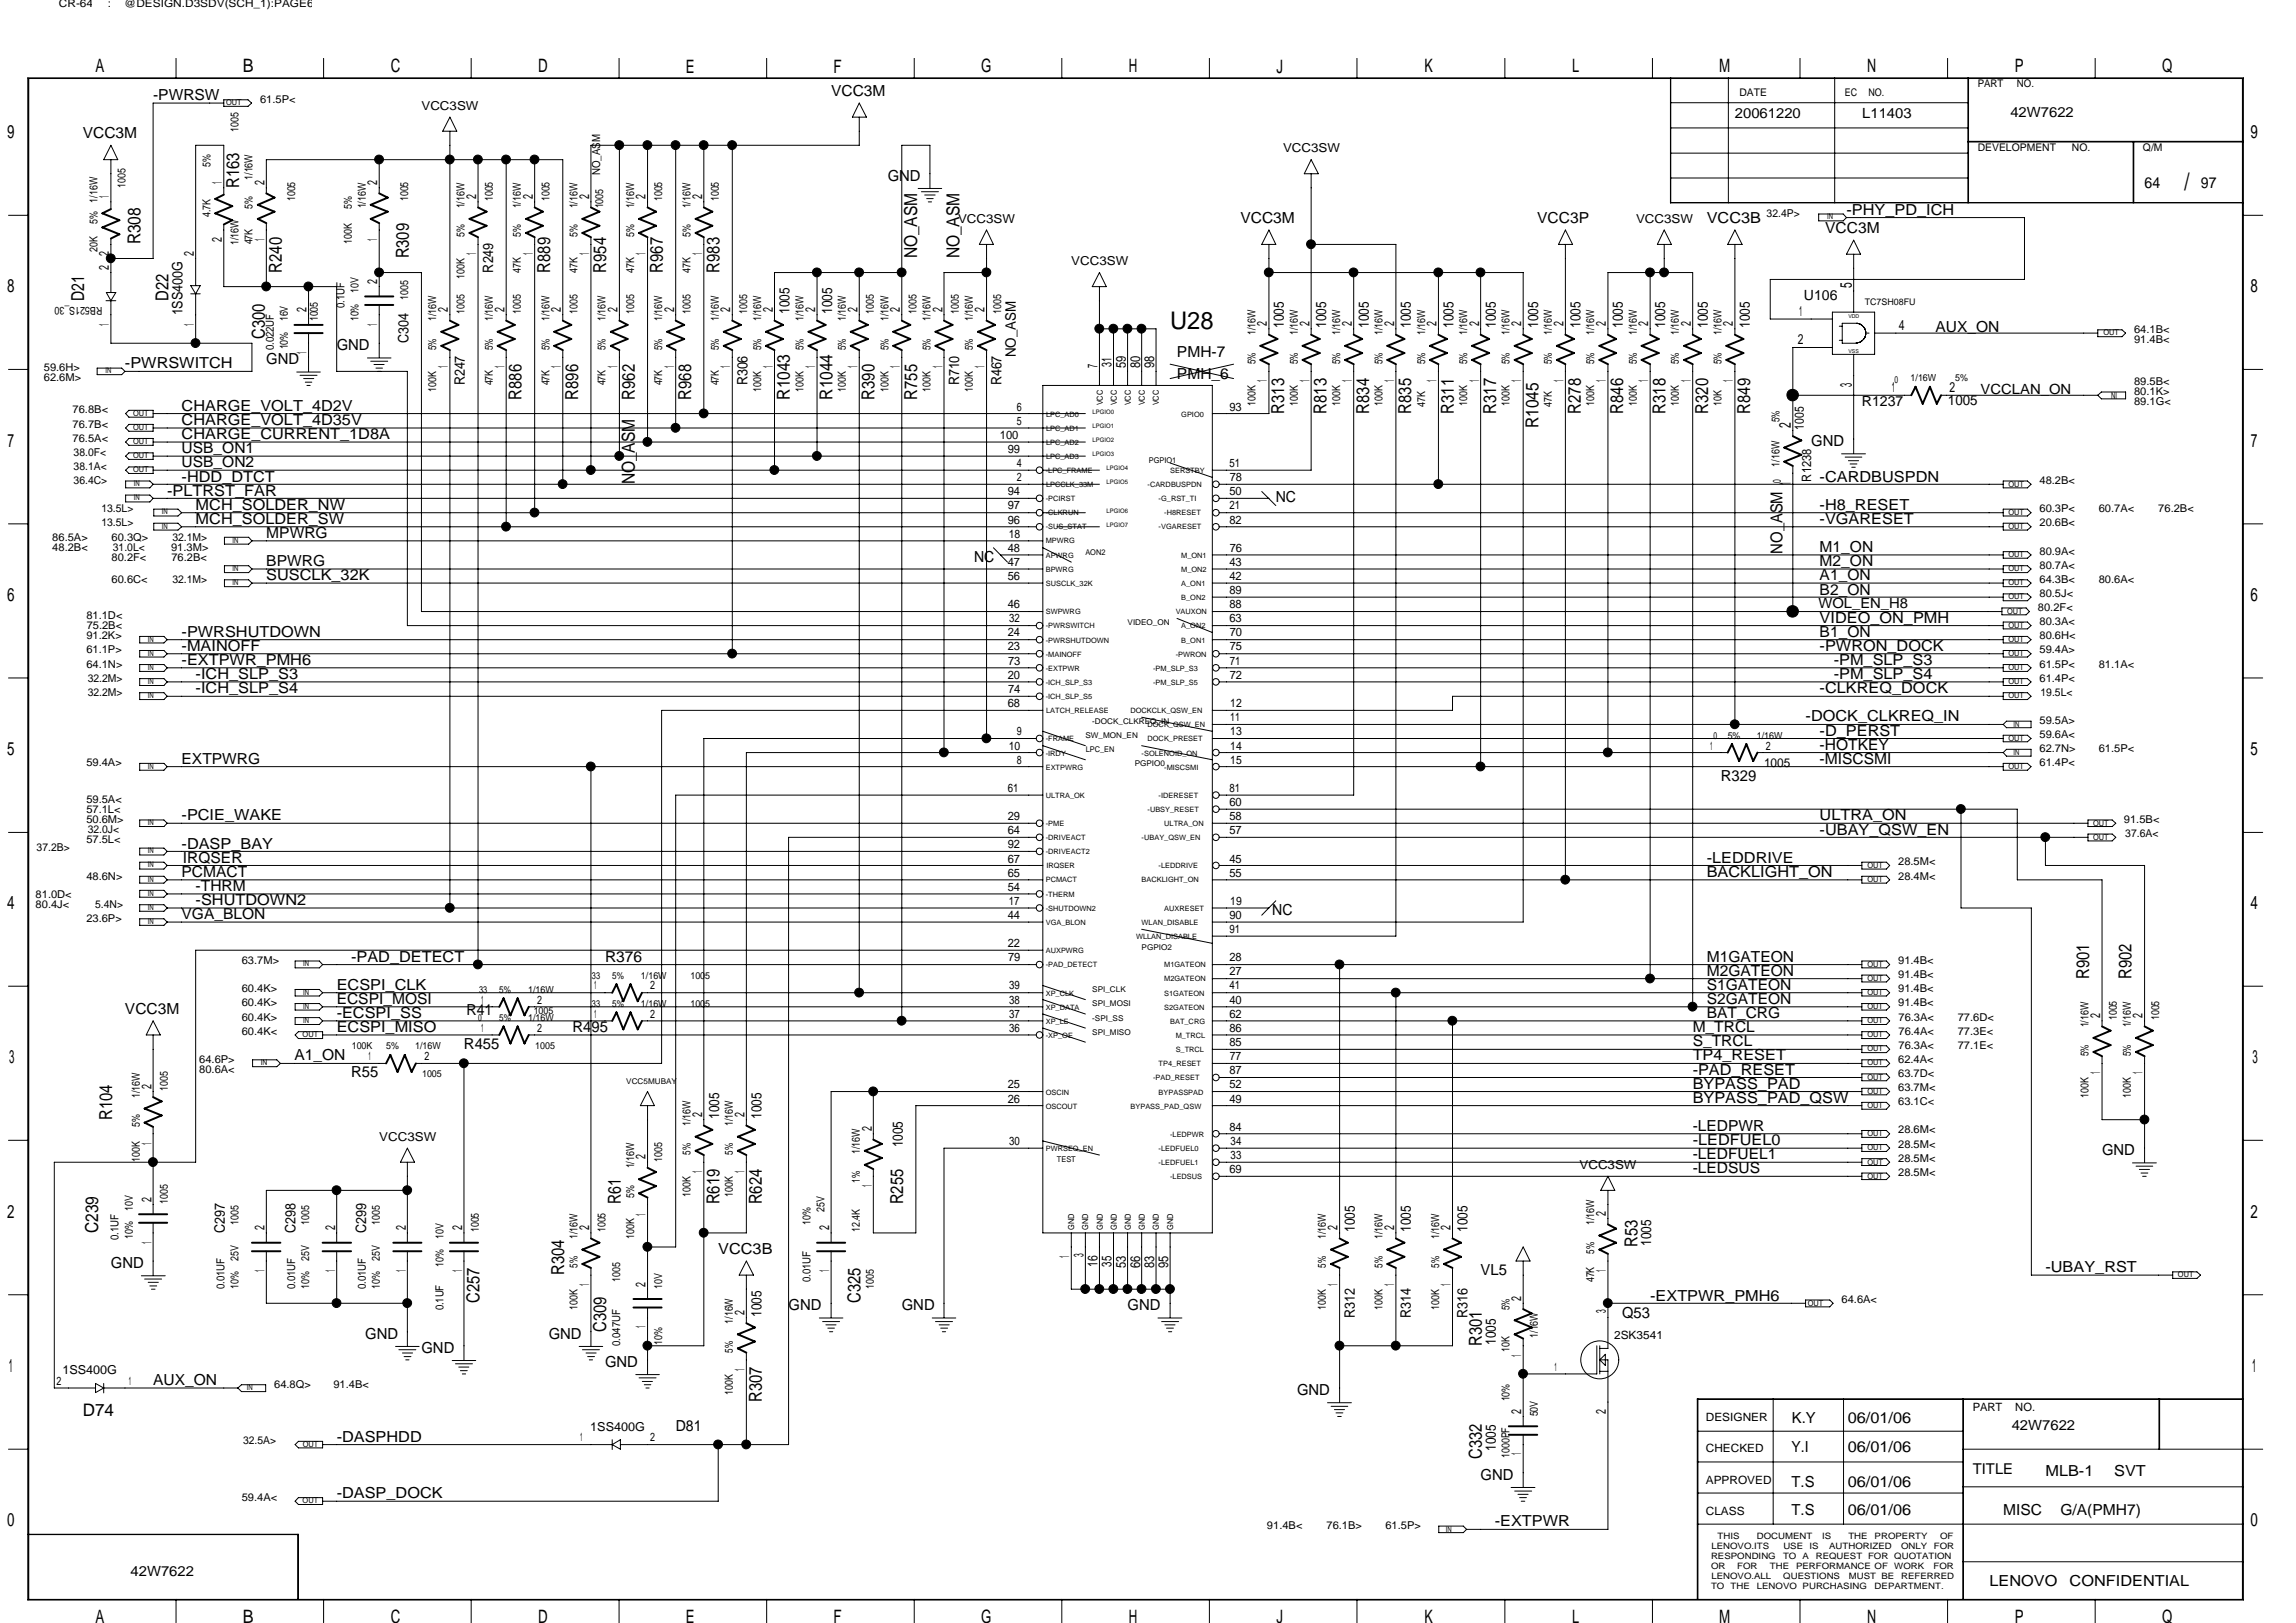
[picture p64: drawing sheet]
<svg xmlns="http://www.w3.org/2000/svg" width="297mm" height="210mm" viewBox="0 0 297 210" stroke-linecap="round" stroke-linejoin="round" font-family="sans-serif">
<defs><g id="words">
<g font-size="3.1">
<text x="282.6" y="24.6">/</text>
<text x="151.4" y="42.5">U28</text>
</g>
<g font-size="2.4">
<text x="12.4" y="9.4">A</text>
<text x="31.4" y="9.4">B</text>
<text x="50.5" y="9.4">C</text>
<text x="69.6" y="9.4">D</text>
<text x="88.7" y="9.4">E</text>
<text x="107.8" y="9.4">F</text>
<text x="127" y="9.4">G</text>
<text x="146" y="9.4">H</text>
<text x="165.1" y="9.4">J</text>
<text x="184.3" y="9.4">K</text>
<text x="203.4" y="9.4">L</text>
<text x="222.4" y="9.4">M</text>
<text x="241.6" y="9.4">N</text>
<text x="260.6" y="9.4">P</text>
<text x="279.7" y="9.4">Q</text>
<text x=".9" y="17.9">9</text>
<text x="291.2" y="17.9">9</text>
<text x=".9" y="37.8">8</text>
<text x="291.2" y="37.8">8</text>
<text x="1" y="57.8">7</text>
<text x="291.2" y="57.8">7</text>
<text x=".9" y="77.8">6</text>
<text x="291.2" y="77.8">6</text>
<text x=".9" y="97.7">5</text>
<text x="291.2" y="97.7">5</text>
<text x=".9" y="117.6">4</text>
<text x="291.2" y="117.6">4</text>
<text x="1.2" y="137.6">3</text>
<text x="291.4" y="137.6">3</text>
<text x=".9" y="157.5">2</text>
<text x="291.2" y="157.5">2</text>
<text x="1.1" y="177.5">1</text>
<text x="291.4" y="177.5">1</text>
<text x=".9" y="197.4">0</text>
<text x="291.2" y="197.4">0</text>
<text x="12.4" y="210">A</text>
<text x="31.4" y="210">B</text>
<text x="50.5" y="210">C</text>
<text x="69.6" y="210">D</text>
<text x="127" y="210">G</text>
<text x="146" y="210">H</text>
<text x="184.3" y="210">K</text>
<text x="203.4" y="210">L</text>
<text x="222.4" y="210">M</text>
<text x="241.6" y="210">N</text>
<text x="260.6" y="210">P</text>
<text x="279.7" y="210">Q</text>
<text x="88.7" y="210">E</text>
<text x="107.8" y="210">F</text>
<text x="165.1" y="210">J</text>
</g>
<g font-size="2.3">
<text x="30.9" y="24.3" transform="rotate(-90 30.9 24.3)">R163</text>
<text x="18.2" y="31.6" transform="rotate(-90 18.2 31.6)">R308</text>
<text x="36.4" y="35.3" transform="rotate(-90 36.4 35.3)">R240</text>
<text x="52.9" y="33.4" transform="rotate(-90 52.9 33.4)">R309</text>
<text x="71.2" y="35.3" transform="rotate(-90 71.2 35.3)">R889</text>
<text x="78.4" y="35.3" transform="rotate(-90 78.4 35.3)">R954</text>
<text x="85.8" y="35.3" transform="rotate(-90 85.8 35.3)">R967</text>
<text x="93.1" y="35.3" transform="rotate(-90 93.1 35.3)">R983</text>
<text x="118.7" y="33.4" transform="rotate(-90 118.7 33.4)">NO_ASM</text>
<text x="124.1" y="33.4" transform="rotate(-90 124.1 33.4)">NO_ASM</text>
<text x="10.9" y="38.9" transform="rotate(-90 10.9 38.9)">D21</text>
<text x="21.8" y="38.9" transform="rotate(-90 21.8 38.9)">D22</text>
<text x="34.2" y="43.9" transform="rotate(-90 34.2 43.9)">C300</text>
<text x="67.5" y="51.7" transform="rotate(-90 67.5 51.7)">R886</text>
<text x="74.8" y="51.7" transform="rotate(-90 74.8 51.7)">R896</text>
<text x="82.1" y="51.7" transform="rotate(-90 82.1 51.7)">R962</text>
<text x="89.4" y="51.7" transform="rotate(-90 89.4 51.7)">R968</text>
<text x="102.2" y="51.7" transform="rotate(-90 102.2 51.7)">R1043</text>
<text x="107.7" y="51.7" transform="rotate(-90 107.7 51.7)">R1044</text>
<text x="113.2" y="51.7" transform="rotate(-90 113.2 51.7)">R390</text>
<text x="118.7" y="51.7" transform="rotate(-90 118.7 51.7)">R755</text>
<text x="166.2" y="53.5" transform="rotate(-90 166.2 53.5)">R313</text>
<text x="171.6" y="53.5" transform="rotate(-90 171.6 53.5)">R813</text>
<text x="177.1" y="53.5" transform="rotate(-90 177.1 53.5)">R834</text>
<text x="182.6" y="53.5" transform="rotate(-90 182.6 53.5)">R835</text>
<text x="188.1" y="53.5" transform="rotate(-90 188.1 53.5)">R311</text>
<text x="193.5" y="53.5" transform="rotate(-90 193.5 53.5)">R317</text>
<text x="204.5" y="53.5" transform="rotate(-90 204.5 53.5)">R278</text>
<text x="210" y="53.5" transform="rotate(-90 210 53.5)">R846</text>
<text x="215.5" y="53.5" transform="rotate(-90 215.5 53.5)">R318</text>
<text x="221" y="53.5" transform="rotate(-90 221 53.5)">R320</text>
<text x="226.4" y="53.5" transform="rotate(-90 226.4 53.5)">R849</text>
<text x="199" y="55.4" transform="rotate(-90 199 55.4)">R1045</text>
<text x="82.1" y="62.7" transform="rotate(-90 82.1 62.7)">NO_ASM</text>
<text x="270.3" y="126.6" transform="rotate(-90 270.3 126.6)">R901</text>
<text x="275.8" y="126.6" transform="rotate(-90 275.8 126.6)">R902</text>
<text x="14.5" y="144.9" transform="rotate(-90 14.5 144.9)">R104</text>
<text x="80.3" y="155.8" transform="rotate(-90 80.3 155.8)">R61</text>
<text x="93.1" y="155.8" transform="rotate(-90 93.1 155.8)">R619</text>
<text x="98.5" y="155.8" transform="rotate(-90 98.5 155.8)">R624</text>
<text x="116.8" y="155.8" transform="rotate(-90 116.8 155.8)">R255</text>
<text x="12.7" y="159.5" transform="rotate(-90 12.7 159.5)">C239</text>
<text x="211.8" y="161.3" transform="rotate(-90 211.8 161.3)">R53</text>
<text x="73" y="165" transform="rotate(-90 73 165)">R304</text>
<text x="62" y="168.6" transform="rotate(-90 62 168.6)">C257</text>
<text x="78.4" y="172.3" transform="rotate(-90 78.4 172.3)">C309</text>
<text x="111.3" y="168.6" transform="rotate(-90 111.3 168.6)">C325</text>
<text x="191.7" y="174.1" transform="rotate(-90 191.7 174.1)">R301</text>
<text x="98.5" y="181.4" transform="rotate(-90 98.5 181.4)">R307</text>
<text x="191.7" y="188.7" transform="rotate(-90 191.7 188.7)">C332</text>
</g>
<text font-size="2.2" x="10.7" y="183.2">D74</text>
<g font-size="2.1">
<text x="239.6" y="37.3" transform="rotate(-90 239.6 37.3)">5</text>
<text x="239.6" y="50.1" transform="rotate(-90 239.6 50.1)">3</text>
<text x="231.7" y="55.4" transform="rotate(-90 231.7 55.4)">2</text>
<text x="231.7" y="62.8" transform="rotate(-90 231.7 62.8)">1</text>
<text x="230.6" y="71.6" transform="rotate(-90 230.6 71.6)">NO_ASM</text>
</g>
<g font-size="2">
<text x="10.7" y="17.9">VCC3M</text>
<text x="19.8" y="13">-PWRSW</text>
<text x="107.5" y="12.4">VCC3M</text>
<text x="114.8" y="23.4">GND</text>
<text x="160.5" y="28.9">VCC3M</text>
<text x="198.9" y="28.9">VCC3P</text>
<text x="220.8" y="28.9">VCC3B</text>
<text x="238.9" y="27.8">-PHY_PD_ICH</text>
<text x="277.4" y="24.3">64</text>
<text x="284.7" y="24.3">97</text>
<text x="236.1" y="30.1">VCC3M</text>
<text x="16.2" y="47.7">-PWRSWITCH</text>
<text x="34.5" y="47.1">GND</text>
<text x="43.6" y="45.3">GND</text>
<text x="152.3" y="46.2">PMH-7</text>
<text x="250.4" y="42.9">AUX_ON</text>
<text x="23.5" y="53.2">CHARGE_VOLT_4D2V</text>
<text x="152.3" y="49">PMH_6</text>
<text x="23.5" y="56.8">CHARGE_CURRENT_1D8A</text>
<text x="23.5" y="55">CHARGE_VOLT_4D35V</text>
<text x="23.5" y="58.6">USB_ON1</text>
<text x="234.3" y="57.7">GND</text>
<text x="21.6" y="64.1">-PLTRST_FAR</text>
<text x="23.5" y="62.3">-HDD_DTCT</text>
<text x="23.5" y="60.5">USB_ON2</text>
<text x="25.3" y="66">MCH_SOLDER_NW</text>
<text x="165.1" y="64.9">NC</text>
<text x="235.4" y="62.3">-CARDBUSPDN</text>
<text x="235.4" y="66">-H8_RESET</text>
<text x="25.3" y="67.8">MCH_SOLDER_SW</text>
<text x="34.5" y="69.6">MPWRG</text>
<text x="235.4" y="67.8">-VGARESET</text>
<text x="235.4" y="71.4">M1_ON</text>
<text x="34.5" y="73.3">BPWRG</text>
<text x="34.5" y="75.1">SUSCLK_32K</text>
<text x="126" y="72.7">NC</text>
<text x="235.4" y="76.9">B2_ON</text>
<text x="235.4" y="75.1">A1_ON</text>
<text x="235.4" y="73.3">M2_ON</text>
<text x="23.5" y="82.4">-PWRSHUTDOWN</text>
<text x="235.4" y="82.4">B1_ON</text>
<text x="235.4" y="80.6">VIDEO_ON_PMH</text>
<text x="23.5" y="86.1">-EXTPWR_PMH6</text>
<text x="23.5" y="84.2">-MAINOFF</text>
<text x="25.3" y="87.9">-ICH_SLP_S3</text>
<text x="25.3" y="89.7">-ICH_SLP_S4</text>
<text x="235.4" y="89.7">-CLKREQ_DOCK</text>
<text x="235.4" y="84.2">-PWRON_DOCK</text>
<text x="237.2" y="87.9">-PM_SLP_S4</text>
<text x="237.2" y="86.1">-PM_SLP_S3</text>
<text x="233.6" y="93.3">-DOCK_CLKREQ_IN</text>
<text x="235.4" y="95.2">-D_PERST</text>
<text x="23.5" y="98.8">EXTPWRG</text>
<text x="222.6" y="101">R329</text>
<text x="235.4" y="97">-HOTKEY</text>
<text x="235.4" y="98.8">-MISCSMI</text>
<text x="23.5" y="106.1">-PCIE_WAKE</text>
<text x="235.4" y="106.1">ULTRA_ON</text>
<text x="235.4" y="108">-UBAY_QSW_EN</text>
<text x="23.5" y="109.8">-DASP_BAY</text>
<text x="23.5" y="113.5">PCMACT</text>
<text x="23.7" y="111.6">IRQSER</text>
<text x="220.8" y="111.6">-LEDDRIVE</text>
<text x="220.8" y="113.5">BACKLIGHT_ON</text>
<text x="23.5" y="118.9">VGA_BLON</text>
<text x="25.3" y="115.3">-THRM</text>
<text x="25.3" y="117.1">-SHUTDOWN2</text>
<text x="164.6" y="118.4">NC</text>
<text x="45.4" y="124.4">-PAD_DETECT</text>
<text x="78.3" y="124.4">R376</text>
<text x="220.8" y="124.4">M1GATEON</text>
<text x="16.2" y="131.2">VCC3M</text>
<text x="43.6" y="129.9">ECSPI_MOSI</text>
<text x="43.6" y="131.7">-ECSPI_SS</text>
<text x="43.6" y="128.1">ECSPI_CLK</text>
<text x="60.4" y="131.4">R41</text>
<text x="220.8" y="126.2">M2GATEON</text>
<text x="220.8" y="129.9">S2GATEON</text>
<text x="220.8" y="131.7">BAT_CRG</text>
<text x="220.8" y="128.1">S1GATEON</text>
<text x="38.1" y="137.2">A1_ON</text>
<text x="43.6" y="133.6">ECSPI_MISO</text>
<text x="60" y="135.8">R455</text>
<text x="74.1" y="133.6">R495</text>
<text x="219" y="137.2">TP4_RESET</text>
<text x="219" y="135.4">S_TRCL</text>
<text x="219" y="133.6">M_TRCL</text>
<text x="45.4" y="139.4">R55</text>
<text x="219" y="139">-PAD_RESET</text>
<text x="219" y="140.8">BYPASS_PAD</text>
<text x="219" y="142.7">BYPASS_PAD_QSW</text>
<text x="219" y="146.3">-LEDPWR</text>
<text x="219" y="148.2">-LEDFUEL0</text>
<text x="219" y="150">-LEDFUEL1</text>
<text x="271.9" y="149.4">GND</text>
<text x="219" y="151.8">-LEDSUS</text>
<text x="14.3" y="164">GND</text>
<text x="92.9" y="162.2">VCC3B</text>
<text x="191.6" y="165">VL5</text>
<text x="264.6" y="164.6">-UBAY_RST</text>
<text x="47.2" y="173.2">GND</text>
<text x="71" y="173.2">GND</text>
<text x="102" y="169.5">GND</text>
<text x="116.7" y="169.5">GND</text>
<text x="145.9" y="169.5">GND</text>
<text x="209.8" y="170.5">Q53</text>
<text x="213.5" y="168.3">-EXTPWR_PMH6</text>
<text x="19.8" y="179.2">AUX_ON</text>
<text x="54.5" y="175">GND</text>
<text x="78.3" y="176.9">GND</text>
<text x="87.4" y="185.1">D81</text>
<text x="167.8" y="180.5">GND</text>
<text x="231.8" y="184.1">K.Y</text>
<text x="239.1" y="184.1">06/01/06</text>
<text x="43.6" y="186.5">-DASPHDD</text>
<text x="191.6" y="191.5">GND</text>
<text x="231.8" y="187.8">Y.I</text>
<text x="239.1" y="187.8">06/01/06</text>
<text x="264.6" y="190.9">MLB-1</text>
<text x="273.5" y="190.9">SVT</text>
<text x="43.6" y="193.8">-DASP_DOCK</text>
<text x="193.4" y="197.5">-EXTPWR</text>
<text x="231.8" y="196">T.S</text>
<text x="231.8" y="192.4">T.S</text>
<text x="239.1" y="196">06/01/06</text>
<text x="239.1" y="192.4">06/01/06</text>
<text x="259.2" y="196">MISC</text>
<text x="266.6" y="196">G/A(PMH7)</text>
<text x="257.4" y="205.2">LENOVO</text>
<text x="267.8" y="205.2">CONFIDENTIAL</text>
</g>
<g font-size="1.9">
<text x="63.8" y="35.3" transform="rotate(-90 63.8 35.3)">R249</text>
<text x="23.6" y="40.8" transform="rotate(-90 23.6 40.8)">1SS400G</text>
<text x="102.1" y="40.6" transform="rotate(-90 102.1 40.6)">1005</text>
<text x="107.7" y="40.6" transform="rotate(-90 107.7 40.6)">1005</text>
<text x="52.8" y="44.4" transform="rotate(-90 52.8 44.4)">C304</text>
<text x="131.4" y="46.2" transform="rotate(-90 131.4 46.2)">NO_ASM</text>
<text x="166.1" y="42.4" transform="rotate(-90 166.1 42.4)">1005</text>
<text x="171.6" y="42.4" transform="rotate(-90 171.6 42.4)">1005</text>
<text x="177.1" y="42.4" transform="rotate(-90 177.1 42.4)">1005</text>
<text x="182.5" y="42.4" transform="rotate(-90 182.5 42.4)">1005</text>
<text x="188" y="42.4" transform="rotate(-90 188 42.4)">1005</text>
<text x="193.5" y="42.4" transform="rotate(-90 193.5 42.4)">1005</text>
<text x="199" y="42.4" transform="rotate(-90 199 42.4)">1005</text>
<text x="204.5" y="42.4" transform="rotate(-90 204.5 42.4)">1005</text>
<text x="210" y="42.4" transform="rotate(-90 210 42.4)">1005</text>
<text x="215.4" y="42.4" transform="rotate(-90 215.4 42.4)">1005</text>
<text x="220.9" y="42.4" transform="rotate(-90 220.9 42.4)">1005</text>
<text x="226.4" y="42.4" transform="rotate(-90 226.4 42.4)">1005</text>
<text x="60.2" y="49.9" transform="rotate(-90 60.2 49.9)">R247</text>
<text x="96.7" y="49.9" transform="rotate(-90 96.7 49.9)">R306</text>
<text x="124.1" y="49.9" transform="rotate(-90 124.1 49.9)">R710</text>
<text x="129.6" y="49.9" transform="rotate(-90 129.6 49.9)">R467</text>
<text x="93" y="144.7" transform="rotate(-90 93 144.7)">1005</text>
<text x="98.5" y="144.7" transform="rotate(-90 98.5 144.7)">1005</text>
<text x="116.8" y="148.4" transform="rotate(-90 116.8 148.4)">1005</text>
<text x="29.1" y="159.5" transform="rotate(-90 29.1 159.5)">C297</text>
<text x="38.2" y="159.5" transform="rotate(-90 38.2 159.5)">C298</text>
<text x="47.4" y="159.5" transform="rotate(-90 47.4 159.5)">C299</text>
<text x="175.3" y="159.4" transform="rotate(-90 175.3 159.4)">1005</text>
<text x="182.5" y="159.4" transform="rotate(-90 182.5 159.4)">1005</text>
<text x="189.9" y="159.4" transform="rotate(-90 189.9 159.4)">1005</text>
<text x="213.6" y="161.2" transform="rotate(-90 213.6 161.2)">1005</text>
<text x="98.5" y="170.3" transform="rotate(-90 98.5 170.3)">1005</text>
<text x="175.3" y="170.5" transform="rotate(-90 175.3 170.5)">R312</text>
<text x="182.5" y="170.5" transform="rotate(-90 182.5 170.5)">R314</text>
<text x="189.9" y="170.5" transform="rotate(-90 189.9 170.5)">R316</text>
<text x="193.5" y="174" transform="rotate(-90 193.5 174)">1005</text>
<text x="193.5" y="187.7" transform="rotate(-90 193.5 187.7)">1005</text>
<text x="255.2" y="190.7">TITLE</text>
</g>
<g font-size="1.8">
<text x="224.4" y="15.3">20061220</text>
<text x="240.9" y="15.3">L11403</text>
<text x="260.1" y="15.1">42W7622</text>
<text x="28.7" y="23.8" transform="rotate(-90 28.7 23.8)">1</text>
<text x="34.2" y="23.9" transform="rotate(-90 34.2 23.9)">2</text>
<text x="48.8" y="23.9" transform="rotate(-90 48.8 23.9)">2</text>
<text x="14.1" y="25.6" transform="rotate(-90 14.1 25.6)">1</text>
<text x="61.6" y="25.7" transform="rotate(-90 61.6 25.7)">2</text>
<text x="68.9" y="25.7" transform="rotate(-90 68.9 25.7)">2</text>
<text x="76.2" y="25.7" transform="rotate(-90 76.2 25.7)">2</text>
<text x="83.5" y="25.7" transform="rotate(-90 83.5 25.7)">2</text>
<text x="90.8" y="25.7" transform="rotate(-90 90.8 25.7)">2</text>
<text x="14.1" y="34.9" transform="rotate(-90 14.1 34.9)">2</text>
<text x="14.1" y="33.1" transform="rotate(-90 14.1 33.1)">2</text>
<text x="25.1" y="33.1" transform="rotate(-90 25.1 33.1)">2</text>
<text x="28.7" y="31.3" transform="rotate(-90 28.7 31.3)">2</text>
<text x="34.2" y="31.2" transform="rotate(-90 34.2 31.2)">1</text>
<text x="48.8" y="31.2" transform="rotate(-90 48.8 31.2)">1</text>
<text x="61.6" y="33" transform="rotate(-90 61.6 33)">1</text>
<text x="68.9" y="33" transform="rotate(-90 68.9 33)">1</text>
<text x="76.2" y="33" transform="rotate(-90 76.2 33)">1</text>
<text x="83.5" y="33" transform="rotate(-90 83.5 33)">1</text>
<text x="90.8" y="33" transform="rotate(-90 90.8 33)">1</text>
<text x="39.7" y="40.4" transform="rotate(-90 39.7 40.4)">2</text>
<text x="48.8" y="36.7" transform="rotate(-90 48.8 36.7)">2</text>
<text x="58" y="40.4" transform="rotate(-90 58 40.4)">2</text>
<text x="65.3" y="40.4" transform="rotate(-90 65.3 40.4)">2</text>
<text x="72.6" y="40.4" transform="rotate(-90 72.6 40.4)">2</text>
<text x="79.9" y="40.4" transform="rotate(-90 79.9 40.4)">2</text>
<text x="87.2" y="40.4" transform="rotate(-90 87.2 40.4)">2</text>
<text x="94.5" y="40.4" transform="rotate(-90 94.5 40.4)">2</text>
<text x="100" y="40.4" transform="rotate(-90 100 40.4)">2</text>
<text x="105.4" y="40.4" transform="rotate(-90 105.4 40.4)">2</text>
<text x="111" y="40.4" transform="rotate(-90 111 40.4)">2</text>
<text x="116.4" y="40.4" transform="rotate(-90 116.4 40.4)">2</text>
<text x="121.9" y="40.4" transform="rotate(-90 121.9 40.4)">2</text>
<text x="127.4" y="40.4" transform="rotate(-90 127.4 40.4)">2</text>
<text x="232.7" y="40.9">1</text>
<text x="233.4" y="38.9">U106</text>
<text x="14.1" y="42.2" transform="rotate(-90 14.1 42.2)">1</text>
<text x="25.1" y="42.2" transform="rotate(-90 25.1 42.2)">1</text>
<text x="39.7" y="45.8" transform="rotate(-90 39.7 45.8)">1</text>
<text x="48.8" y="42.2" transform="rotate(-90 48.8 42.2)">1</text>
<text x="58" y="47.6" transform="rotate(-90 58 47.6)">1</text>
<text x="65.3" y="47.6" transform="rotate(-90 65.3 47.6)">1</text>
<text x="72.6" y="47.6" transform="rotate(-90 72.6 47.6)">1</text>
<text x="79.9" y="47.6" transform="rotate(-90 79.9 47.6)">1</text>
<text x="87.2" y="47.6" transform="rotate(-90 87.2 47.6)">1</text>
<text x="94.5" y="47.6" transform="rotate(-90 94.5 47.6)">1</text>
<text x="100" y="47.6" transform="rotate(-90 100 47.6)">1</text>
<text x="105.4" y="47.6" transform="rotate(-90 105.4 47.6)">1</text>
<text x="111" y="47.6" transform="rotate(-90 111 47.6)">1</text>
<text x="116.4" y="47.6" transform="rotate(-90 116.4 47.6)">1</text>
<text x="121.9" y="47.6" transform="rotate(-90 121.9 47.6)">1</text>
<text x="127.4" y="47.6" transform="rotate(-90 127.4 47.6)">1</text>
<text x="142" y="47.6" transform="rotate(-90 142 47.6)">7</text>
<text x="143.8" y="47.5" transform="rotate(-90 143.8 47.5)">31</text>
<text x="145.7" y="47.7" transform="rotate(-90 145.7 47.7)">59</text>
<text x="147.5" y="47.7" transform="rotate(-90 147.5 47.7)">80</text>
<text x="149.3" y="47.7" transform="rotate(-90 149.3 47.7)">98</text>
<text x="163.9" y="42.2" transform="rotate(-90 163.9 42.2)">2</text>
<text x="169.4" y="42.2" transform="rotate(-90 169.4 42.2)">2</text>
<text x="174.9" y="42.2" transform="rotate(-90 174.9 42.2)">2</text>
<text x="180.4" y="42.2" transform="rotate(-90 180.4 42.2)">2</text>
<text x="185.8" y="42.2" transform="rotate(-90 185.8 42.2)">2</text>
<text x="191.3" y="42.2" transform="rotate(-90 191.3 42.2)">2</text>
<text x="196.8" y="42.2" transform="rotate(-90 196.8 42.2)">2</text>
<text x="202.3" y="42.2" transform="rotate(-90 202.3 42.2)">2</text>
<text x="207.8" y="42.2" transform="rotate(-90 207.8 42.2)">2</text>
<text x="213.2" y="42.2" transform="rotate(-90 213.2 42.2)">2</text>
<text x="218.7" y="42.2" transform="rotate(-90 218.7 42.2)">2</text>
<text x="224.2" y="42.2" transform="rotate(-90 224.2 42.2)">2</text>
<text x="232.6" y="44.5">2</text>
<text x="245.7" y="42.7">4</text>
<text x="163.9" y="49.4" transform="rotate(-90 163.9 49.4)">1</text>
<text x="169.4" y="49.4" transform="rotate(-90 169.4 49.4)">1</text>
<text x="174.9" y="49.4" transform="rotate(-90 174.9 49.4)">1</text>
<text x="180.4" y="49.4" transform="rotate(-90 180.4 49.4)">1</text>
<text x="185.8" y="49.4" transform="rotate(-90 185.8 49.4)">1</text>
<text x="191.3" y="49.4" transform="rotate(-90 191.3 49.4)">1</text>
<text x="196.8" y="49.4" transform="rotate(-90 196.8 49.4)">1</text>
<text x="202.3" y="49.4" transform="rotate(-90 202.3 49.4)">1</text>
<text x="207.8" y="49.4" transform="rotate(-90 207.8 49.4)">1</text>
<text x="213.2" y="49.4" transform="rotate(-90 213.2 49.4)">1</text>
<text x="218.7" y="49.4" transform="rotate(-90 218.7 49.4)">1</text>
<text x="224.2" y="49.4" transform="rotate(-90 224.2 49.4)">1</text>
<text x="240.9" y="52.6">R1237</text>
<text x="244.8" y="50.8">1</text>
<text x="252" y="52.4">1005</text>
<text x="252.2" y="50.8">2</text>
<text x="256.2" y="50.9">VCCLAN_ON</text>
<text x="235.2" y="78.7">WOL_EN_H8</text>
<text x="271.7" y="131.7" transform="rotate(-90 271.7 131.7)">2</text>
<text x="277.2" y="131.7" transform="rotate(-90 277.2 131.7)">2</text>
<text x="19.6" y="140.8" transform="rotate(-90 19.6 140.8)">2</text>
<text x="271.7" y="139" transform="rotate(-90 271.7 139)">1</text>
<text x="277.2" y="139" transform="rotate(-90 277.2 139)">1</text>
<text x="19.6" y="148.1" transform="rotate(-90 19.6 148.1)">1</text>
<text x="83.5" y="150" transform="rotate(-90 83.5 150)">2</text>
<text x="90.8" y="144.5" transform="rotate(-90 90.8 144.5)">2</text>
<text x="96.3" y="144.5" transform="rotate(-90 96.3 144.5)">2</text>
<text x="112.8" y="146.3" transform="rotate(-90 112.8 146.3)">2</text>
<text x="19.6" y="155.5" transform="rotate(-90 19.6 155.5)">2</text>
<text x="90.8" y="151.8" transform="rotate(-90 90.8 151.8)">1</text>
<text x="96.3" y="151.8" transform="rotate(-90 96.3 151.8)">1</text>
<text x="112.8" y="153.6" transform="rotate(-90 112.8 153.6)">1</text>
<text x="19.6" y="160.9" transform="rotate(-90 19.6 160.9)">1</text>
<text x="34.2" y="159.1" transform="rotate(-90 34.2 159.1)">2</text>
<text x="43.3" y="159.1" transform="rotate(-90 43.3 159.1)">2</text>
<text x="52.5" y="159.1" transform="rotate(-90 52.5 159.1)">2</text>
<text x="59.8" y="159.1" transform="rotate(-90 59.8 159.1)">2</text>
<text x="76.2" y="159.1" transform="rotate(-90 76.2 159.1)">2</text>
<text x="83.5" y="157.3" transform="rotate(-90 83.5 157.3)">1</text>
<text x="107.3" y="159.1" transform="rotate(-90 107.3 159.1)">2</text>
<text x="173.1" y="159.1" transform="rotate(-90 173.1 159.1)">2</text>
<text x="180.4" y="159.1" transform="rotate(-90 180.4 159.1)">2</text>
<text x="187.7" y="159.1" transform="rotate(-90 187.7 159.1)">2</text>
<text x="207.8" y="157.3" transform="rotate(-90 207.8 157.3)">2</text>
<text x="34.2" y="164.5" transform="rotate(-90 34.2 164.5)">1</text>
<text x="43.3" y="164.5" transform="rotate(-90 43.3 164.5)">1</text>
<text x="52.5" y="164.5" transform="rotate(-90 52.5 164.5)">1</text>
<text x="59.8" y="164.5" transform="rotate(-90 59.8 164.5)">1</text>
<text x="76.2" y="166.4" transform="rotate(-90 76.2 166.4)">1</text>
<text x="83.5" y="166.5" transform="rotate(-90 83.5 166.5)">2</text>
<text x="107.3" y="164.5" transform="rotate(-90 107.3 164.5)">1</text>
<text x="138.3" y="162.7" transform="rotate(-90 138.3 162.7)">1</text>
<text x="140.2" y="162.7" transform="rotate(-90 140.2 162.7)">3</text>
<text x="142" y="163.9" transform="rotate(-90 142 163.9)">16</text>
<text x="143.8" y="163.9" transform="rotate(-90 143.8 163.9)">35</text>
<text x="145.7" y="164" transform="rotate(-90 145.7 164)">53</text>
<text x="147.5" y="164" transform="rotate(-90 147.5 164)">66</text>
<text x="149.3" y="164" transform="rotate(-90 149.3 164)">83</text>
<text x="151.1" y="164" transform="rotate(-90 151.1 164)">95</text>
<text x="173.1" y="166.4" transform="rotate(-90 173.1 166.4)">1</text>
<text x="180.4" y="166.4" transform="rotate(-90 180.4 166.4)">1</text>
<text x="187.7" y="166.4" transform="rotate(-90 187.7 166.4)">1</text>
<text x="207.8" y="164.5" transform="rotate(-90 207.8 164.5)">1</text>
<text x="83.5" y="171.9" transform="rotate(-90 83.5 171.9)">1</text>
<text x="96.3" y="170.1" transform="rotate(-90 96.3 170.1)">2</text>
<text x="196.8" y="168.3" transform="rotate(-90 196.8 168.3)">2</text>
<text x="207.8" y="169.9" transform="rotate(-90 207.8 169.9)">3</text>
<text x="96.3" y="177.3" transform="rotate(-90 96.3 177.3)">1</text>
<text x="196.8" y="175.5" transform="rotate(-90 196.8 175.5)">1</text>
<text x="196.8" y="182.9" transform="rotate(-90 196.8 182.9)">2</text>
<text x="207.8" y="183" transform="rotate(-90 207.8 183)">2</text>
<text x="260.3" y="185">42W7622</text>
<text x="196.8" y="188.3" transform="rotate(-90 196.8 188.3)">1</text>
<text x="16.9" y="203.8">42W7622</text>
</g>
<g font-size="1.7">
<text x="233.4" y="55.6" transform="rotate(-90 233.4 55.6)">1005</text>
<text x="234.3" y="62.3" transform="rotate(-90 234.3 62.3)">R1238</text>
</g>
<g font-size="1.6">
<text x="54.5" y="14.3">VCC3SW</text>
<text x="166" y="19.7">VCC3SW</text>
<text x="123.9" y="28.9">VCC3SW</text>
<text x="211.7" y="28.9">VCC3SW</text>
<text x="138.6" y="34.3">VCC3SW</text>
<text x="228.2" y="99.2">1005</text>
<text x="49.1" y="147.6">VCC3SW</text>
<text x="204.3" y="151.3">VCC3SW</text>
<text x="8.1" y="177.8">1SS400G</text>
<text x="76.4" y="185.1">1SS400G</text>
</g>
<g font-size="1.5">
<text x="131.6" y="53.1">6</text>
<text x="159" y="53.1">93</text>
<text x="129.4" y="56.8">100</text>
<text x="130.4" y="58.6">99</text>
<text x="131.6" y="54.9">5</text>
<text x="130.4" y="65.9">97</text>
<text x="130.4" y="64.1">94</text>
<text x="131.6" y="60.4">4</text>
<text x="131.6" y="62.3">2</text>
<text x="159" y="60.4">51</text>
<text x="159" y="64.1">50</text>
<text x="159" y="65.9">21</text>
<text x="159.1" y="62.3">78</text>
<text x="130.4" y="71.4">48</text>
<text x="130.4" y="67.7">96</text>
<text x="130.5" y="69.6">18</text>
<text x="159" y="67.7">82</text>
<text x="159.1" y="71.4">76</text>
<text x="130.4" y="75.1">56</text>
<text x="130.4" y="73.2">47</text>
<text x="159" y="76.9">89</text>
<text x="159" y="73.2">43</text>
<text x="159" y="75.1">42</text>
<text x="130.4" y="78.7">46</text>
<text x="130.4" y="82.3">24</text>
<text x="130.6" y="80.5">32</text>
<text x="159" y="78.7">88</text>
<text x="159" y="80.5">63</text>
<text x="159.1" y="82.3">70</text>
<text x="130.4" y="84.2">23</text>
<text x="130.4" y="87.8">20</text>
<text x="130.4" y="89.7">74</text>
<text x="130.4" y="86">73</text>
<text x="159.1" y="84.2">75</text>
<text x="159.1" y="87.8">72</text>
<text x="159.1" y="86">71</text>
<text x="130.4" y="91.5">68</text>
<text x="131.6" y="95.1">9</text>
<text x="159.2" y="95.1">13</text>
<text x="159.2" y="91.5">12</text>
<text x="159.2" y="93.3">11</text>
<text x="130.5" y="97">10</text>
<text x="131.6" y="98.8">8</text>
<text x="159.2" y="98.8">15</text>
<text x="159.2" y="97">14</text>
<text x="221.2" y="97">1</text>
<text x="228.5" y="97">2</text>
<text x="130.4" y="107.9">64</text>
<text x="130.4" y="102.4">61</text>
<text x="130.4" y="106.1">29</text>
<text x="159" y="102.4">81</text>
<text x="159" y="104.3">60</text>
<text x="159" y="106.1">58</text>
<text x="159" y="107.9">57</text>
<text x="130.4" y="111.6">67</text>
<text x="130.4" y="109.8">92</text>
<text x="130.4" y="113.4">65</text>
<text x="159" y="113.4">55</text>
<text x="159" y="111.6">45</text>
<text x="130.4" y="115.2">54</text>
<text x="130.4" y="118.9">44</text>
<text x="130.5" y="117.1">17</text>
<text x="159" y="118.9">90</text>
<text x="159.2" y="117.1">19</text>
<text x="130.4" y="122.6">22</text>
<text x="130.4" y="124.4">79</text>
<text x="159" y="120.7">91</text>
<text x="159" y="124.4">28</text>
<text x="62.3" y="129.8">1</text>
<text x="69.5" y="129.8">2</text>
<text x="76.9" y="131.7">1</text>
<text x="76.9" y="128">1</text>
<text x="84.1" y="131.7">2</text>
<text x="84.1" y="128">2</text>
<text x="130.6" y="128">39</text>
<text x="130.6" y="129.8">38</text>
<text x="130.6" y="131.7">37</text>
<text x="159" y="128">41</text>
<text x="159" y="129.8">40</text>
<text x="159" y="131.7">62</text>
<text x="159" y="126.2">27</text>
<text x="47.7" y="137.2">1</text>
<text x="54.9" y="137.2">2</text>
<text x="62.3" y="133.5">1</text>
<text x="69.5" y="133.5">2</text>
<text x="130.6" y="133.5">36</text>
<text x="159" y="133.5">86</text>
<text x="159" y="135.3">85</text>
<text x="159.1" y="137.2">77</text>
<text x="130.4" y="142.7">26</text>
<text x="130.4" y="140.8">25</text>
<text x="159" y="139">87</text>
<text x="159" y="140.8">52</text>
<text x="159" y="142.7">49</text>
<text x="130.6" y="148.1">30</text>
<text x="159" y="146.3">84</text>
<text x="159.2" y="148.1">34</text>
<text x="159.2" y="149.9">33</text>
<text x="159" y="151.8">69</text>
<text x="208.8" y="173.2">2SK3541</text>
<text x="7.3" y="179.2">2</text>
<text x="16.7" y="179.2">1</text>
<text x="201.1" y="177.4">1</text>
<text x="220.7" y="183.9">DESIGNER</text>
<text x="255.2" y="182.6">PART</text>
<text x="260.7" y="182.6">NO.</text>
<text x="75.1" y="186.5">1</text>
<text x="84.1" y="186.5">2</text>
<text x="220.7" y="191.9">APPROVED</text>
<text x="220.7" y="187.9">CHECKED</text>
<text x="220.7" y="196">CLASS</text>
</g>
<g font-size="1.4">
<text x="7.6" y=".9">CR-64</text>
<text x="14" y=".9">:</text>
<text x="16.1" y=".9">@DESIGN.D3SDV(SCH_1):PAGE6</text>
<text x="255.9" y="11.3">PART</text>
<text x="260.9" y="11.3">NO.</text>
<text x="30.9" y="17.1" transform="rotate(-90 30.9 17.1)">1005</text>
<text x="33.7" y="13.3">61.5P&lt;</text>
<text x="225" y="12.4">DATE</text>
<text x="238.7" y="12.4">EC</text>
<text x="241.7" y="12.4">NO.</text>
<text x="27.2" y="21.6" transform="rotate(-90 27.2 21.6)">5%</text>
<text x="32.7" y="23.3" transform="rotate(-90 32.7 23.3)">1/16W</text>
<text x="77.6" y="22.6" transform="rotate(-90 77.6 22.6)">NO_ASM</text>
<text x="255.9" y="19.6">DEVELOPMENT</text>
<text x="268.1" y="19.6">NO.</text>
<text x="277.2" y="19.6">Q/M</text>
<text x="12.6" y="29" transform="rotate(-90 12.6 29)">5%</text>
<text x="12.6" y="26.2" transform="rotate(-90 12.6 26.2)">1/16W</text>
<text x="16.3" y="24.3" transform="rotate(-90 16.3 24.3)">1005</text>
<text x="27.2" y="28.1" transform="rotate(-90 27.2 28.1)">4.7K</text>
<text x="32.7" y="27.1" transform="rotate(-90 32.7 27.1)">5%</text>
<text x="38.2" y="26" transform="rotate(-90 38.2 26)">1005</text>
<text x="45.5" y="27.1" transform="rotate(-90 45.5 27.1)">5%</text>
<text x="47.3" y="27" transform="rotate(-90 47.3 27)">1/16W</text>
<text x="52.8" y="26" transform="rotate(-90 52.8 26)">1005</text>
<text x="60.1" y="27" transform="rotate(-90 60.1 27)">1/16W</text>
<text x="63.8" y="26" transform="rotate(-90 63.8 26)">1005</text>
<text x="67.4" y="27" transform="rotate(-90 67.4 27)">1/16W</text>
<text x="71.1" y="26" transform="rotate(-90 71.1 26)">1005</text>
<text x="74.7" y="27" transform="rotate(-90 74.7 27)">1/16W</text>
<text x="78" y="27" transform="rotate(-90 78 27)">1005</text>
<text x="82" y="27" transform="rotate(-90 82 27)">1/16W</text>
<text x="85.7" y="26" transform="rotate(-90 85.7 26)">1005</text>
<text x="89.3" y="27" transform="rotate(-90 89.3 27)">1/16W</text>
<text x="93" y="26" transform="rotate(-90 93 26)">1005</text>
<text x="228.6" y="28.1">32.4P&gt;</text>
<text x="12.6" y="32.6" transform="rotate(-90 12.6 32.6)">20K</text>
<text x="30.9" y="31.7" transform="rotate(-90 30.9 31.7)">1/16W</text>
<text x="32.7" y="31.6" transform="rotate(-90 32.7 31.6)">47K</text>
<text x="45.5" y="31.5" transform="rotate(-90 45.5 31.5)">100K</text>
<text x="60.1" y="30.7" transform="rotate(-90 60.1 30.7)">5%</text>
<text x="67.4" y="35.3" transform="rotate(-90 67.4 35.3)">47K</text>
<text x="67.4" y="30.7" transform="rotate(-90 67.4 30.7)">5%</text>
<text x="74.7" y="30.7" transform="rotate(-90 74.7 30.7)">5%</text>
<text x="74.7" y="35.3" transform="rotate(-90 74.7 35.3)">47K</text>
<text x="82" y="35.3" transform="rotate(-90 82 35.3)">47K</text>
<text x="82" y="30.7" transform="rotate(-90 82 30.7)">5%</text>
<text x="89.3" y="35.3" transform="rotate(-90 89.3 35.3)">47K</text>
<text x="89.3" y="30.7" transform="rotate(-90 89.3 30.7)">5%</text>
<text x="13.2" y="39.8" transform="rotate(180 13.2 39.8)">RB521S_30</text>
<text x="37.3" y="41.6" transform="rotate(-90 37.3 41.6)">16V</text>
<text x="41.1" y="41.6" transform="rotate(-90 41.1 41.6)">1005</text>
<text x="44.6" y="39.8" transform="rotate(-90 44.6 39.8)">0.1UF</text>
<text x="46.4" y="37.9" transform="rotate(-90 46.4 37.9)">10V</text>
<text x="46.4" y="41.6" transform="rotate(-90 46.4 41.6)">10%</text>
<text x="52.8" y="38.8" transform="rotate(-90 52.8 38.8)">1005</text>
<text x="56.4" y="41.6" transform="rotate(-90 56.4 41.6)">1/16W</text>
<text x="60.1" y="36.1" transform="rotate(-90 60.1 36.1)">100K</text>
<text x="60.1" y="40.6" transform="rotate(-90 60.1 40.6)">1005</text>
<text x="63.8" y="41.6" transform="rotate(-90 63.8 41.6)">1/16W</text>
<text x="67.4" y="40.6" transform="rotate(-90 67.4 40.6)">1005</text>
<text x="71.1" y="41.6" transform="rotate(-90 71.1 41.6)">1/16W</text>
<text x="74.7" y="40.6" transform="rotate(-90 74.7 40.6)">1005</text>
<text x="78.4" y="41.6" transform="rotate(-90 78.4 41.6)">1/16W</text>
<text x="82" y="40.6" transform="rotate(-90 82 40.6)">1005</text>
<text x="85.7" y="41.6" transform="rotate(-90 85.7 41.6)">1/16W</text>
<text x="89.3" y="40.6" transform="rotate(-90 89.3 40.6)">1005</text>
<text x="93" y="41.6" transform="rotate(-90 93 41.6)">1/16W</text>
<text x="96.6" y="40.6" transform="rotate(-90 96.6 40.6)">1005</text>
<text x="98.5" y="41.6" transform="rotate(-90 98.5 41.6)">1/16W</text>
<text x="104" y="41.6" transform="rotate(-90 104 41.6)">1/16W</text>
<text x="109.4" y="41.6" transform="rotate(-90 109.4 41.6)">1/16W</text>
<text x="113.1" y="40.6" transform="rotate(-90 113.1 40.6)">1005</text>
<text x="114.9" y="41.6" transform="rotate(-90 114.9 41.6)">1/16W</text>
<text x="118.6" y="40.6" transform="rotate(-90 118.6 40.6)">1005</text>
<text x="120.4" y="41.6" transform="rotate(-90 120.4 41.6)">1/16W</text>
<text x="124" y="40.6" transform="rotate(-90 124 40.6)">1005</text>
<text x="125.9" y="41.6" transform="rotate(-90 125.9 41.6)">1/16W</text>
<text x="129.5" y="40.6" transform="rotate(-90 129.5 40.6)">1005</text>
<text x="35.4" y="45.3" transform="rotate(-90 35.4 45.3)">0.022UF</text>
<text x="37.3" y="45.2" transform="rotate(-90 37.3 45.2)">10%</text>
<text x="56.4" y="45.3" transform="rotate(-90 56.4 45.3)">5%</text>
<text x="63.8" y="45.3" transform="rotate(-90 63.8 45.3)">5%</text>
<text x="71.1" y="45.3" transform="rotate(-90 71.1 45.3)">5%</text>
<text x="78.4" y="45.3" transform="rotate(-90 78.4 45.3)">5%</text>
<text x="85.7" y="45.3" transform="rotate(-90 85.7 45.3)">5%</text>
<text x="93" y="45.3" transform="rotate(-90 93 45.3)">5%</text>
<text x="98.5" y="45.3" transform="rotate(-90 98.5 45.3)">5%</text>
<text x="104" y="45.3" transform="rotate(-90 104 45.3)">5%</text>
<text x="109.4" y="45.3" transform="rotate(-90 109.4 45.3)">5%</text>
<text x="114.9" y="45.3" transform="rotate(-90 114.9 45.3)">5%</text>
<text x="120.4" y="45.3" transform="rotate(-90 120.4 45.3)">5%</text>
<text x="125.9" y="45.3" transform="rotate(-90 125.9 45.3)">5%</text>
<text x="162.4" y="43.4" transform="rotate(-90 162.4 43.4)">1/16W</text>
<text x="162.4" y="47.1" transform="rotate(-90 162.4 47.1)">5%</text>
<text x="167.9" y="47.1" transform="rotate(-90 167.9 47.1)">5%</text>
<text x="167.9" y="43.4" transform="rotate(-90 167.9 43.4)">1/16W</text>
<text x="173.4" y="47.1" transform="rotate(-90 173.4 47.1)">5%</text>
<text x="173.4" y="43.4" transform="rotate(-90 173.4 43.4)">1/16W</text>
<text x="178.9" y="43.4" transform="rotate(-90 178.9 43.4)">1/16W</text>
<text x="178.9" y="47.1" transform="rotate(-90 178.9 47.1)">5%</text>
<text x="184.4" y="47.1" transform="rotate(-90 184.4 47.1)">5%</text>
<text x="184.4" y="43.4" transform="rotate(-90 184.4 43.4)">1/16W</text>
<text x="189.8" y="47.1" transform="rotate(-90 189.8 47.1)">5%</text>
<text x="189.8" y="43.4" transform="rotate(-90 189.8 43.4)">1/16W</text>
<text x="195.3" y="47.1" transform="rotate(-90 195.3 47.1)">5%</text>
<text x="195.3" y="43.4" transform="rotate(-90 195.3 43.4)">1/16W</text>
<text x="200.8" y="47.1" transform="rotate(-90 200.8 47.1)">5%</text>
<text x="200.8" y="43.4" transform="rotate(-90 200.8 43.4)">1/16W</text>
<text x="206.2" y="47.1" transform="rotate(-90 206.2 47.1)">5%</text>
<text x="206.2" y="43.4" transform="rotate(-90 206.2 43.4)">1/16W</text>
<text x="211.7" y="47.1" transform="rotate(-90 211.7 47.1)">5%</text>
<text x="211.7" y="43.4" transform="rotate(-90 211.7 43.4)">1/16W</text>
<text x="217.2" y="47.1" transform="rotate(-90 217.2 47.1)">5%</text>
<text x="217.2" y="43.4" transform="rotate(-90 217.2 43.4)">1/16W</text>
<text x="222.7" y="47.1" transform="rotate(-90 222.7 47.1)">5%</text>
<text x="222.7" y="43.4" transform="rotate(-90 222.7 43.4)">1/16W</text>
<text x="276.1" y="43.1">64.1B&lt;</text>
<text x="276.1" y="44.4">91.4B&lt;</text>
<text x="5.7" y="48">59.6H&gt;</text>
<text x="5.7" y="49.3">62.6M&gt;</text>
<text x="9.4" y="53.5">76.8B&lt;</text>
<text x="56.4" y="50.7" transform="rotate(-90 56.4 50.7)">100K</text>
<text x="63.8" y="49.9" transform="rotate(-90 63.8 49.9)">47K</text>
<text x="71.1" y="49.9" transform="rotate(-90 71.1 49.9)">47K</text>
<text x="78.4" y="49.9" transform="rotate(-90 78.4 49.9)">47K</text>
<text x="85.7" y="49.9" transform="rotate(-90 85.7 49.9)">47K</text>
<text x="93" y="49.9" transform="rotate(-90 93 49.9)">47K</text>
<text x="98.5" y="50.7" transform="rotate(-90 98.5 50.7)">100K</text>
<text x="104" y="50.7" transform="rotate(-90 104 50.7)">100K</text>
<text x="109.4" y="50.7" transform="rotate(-90 109.4 50.7)">100K</text>
<text x="114.9" y="50.7" transform="rotate(-90 114.9 50.7)">100K</text>
<text x="120.4" y="50.7" transform="rotate(-90 120.4 50.7)">100K</text>
<text x="125.9" y="50.7" transform="rotate(-90 125.9 50.7)">100K</text>
<text x="162.4" y="52.5" transform="rotate(-90 162.4 52.5)">100K</text>
<text x="167.9" y="52.5" transform="rotate(-90 167.9 52.5)">100K</text>
<text x="173.4" y="52.5" transform="rotate(-90 173.4 52.5)">100K</text>
<text x="178.9" y="52.5" transform="rotate(-90 178.9 52.5)">100K</text>
<text x="184.4" y="52.6" transform="rotate(-90 184.4 52.6)">47K</text>
<text x="189.8" y="52.5" transform="rotate(-90 189.8 52.5)">100K</text>
<text x="195.3" y="52.5" transform="rotate(-90 195.3 52.5)">100K</text>
<text x="200.8" y="52.6" transform="rotate(-90 200.8 52.6)">47K</text>
<text x="206.2" y="52.5" transform="rotate(-90 206.2 52.5)">100K</text>
<text x="211.7" y="52.5" transform="rotate(-90 211.7 52.5)">100K</text>
<text x="217.2" y="52.5" transform="rotate(-90 217.2 52.5)">100K</text>
<text x="222.7" y="52.5" transform="rotate(-90 222.7 52.5)">10K</text>
<text x="276.1" y="51.1">80.1K&gt;</text>
<text x="276.1" y="52.4">89.1G&lt;</text>
<text x="276.1" y="49.8">89.5B&lt;</text>
<text x="9.4" y="55.3">76.7B&lt;</text>
<text x="9.4" y="57.2">76.5A&lt;</text>
<text x="9.5" y="59">38.0F&lt;</text>
<text x="230.2" y="54.6" transform="rotate(-90 230.2 54.6)">5%</text>
<text x="9.5" y="60.8">38.1A&lt;</text>
<text x="9.5" y="62.6">36.4C&gt;</text>
<text x="230.2" y="60.4" transform="rotate(-90 230.2 60.4)">1/16W</text>
<text x="230.4" y="62.5" transform="rotate(-90 230.4 62.5)">0</text>
<text x="263.9" y="62.6">48.2B&lt;</text>
<text x="6.8" y="69.9">86.5A&gt;</text>
<text x="6.8" y="71.2">48.2B&lt;</text>
<text x="13.1" y="66.3">13.5L&gt;</text>
<text x="13.1" y="68.1">13.5L&gt;</text>
<text x="14.4" y="69.9">60.3Q&gt;</text>
<text x="14.6" y="71.2">31.0L&lt;</text>
<text x="22.1" y="71.2">91.3M&gt;</text>
<text x="22.3" y="69.9">32.1M&gt;</text>
<text x="263.9" y="66.3">60.3P&lt;</text>
<text x="263.9" y="68.1">20.6B&lt;</text>
<text x="263.9" y="71.8">80.9A&lt;</text>
<text x="271.5" y="66.3">60.7A&lt;</text>
<text x="279.2" y="66.3">76.2B&lt;</text>
<text x="14.4" y="75.4">60.6C&lt;</text>
<text x="14.4" y="72.6">80.2F&lt;</text>
<text x="22.2" y="72.6">76.2B&lt;</text>
<text x="22.3" y="75.4">32.1M&gt;</text>
<text x="263.9" y="77.2">80.5J&lt;</text>
<text x="263.9" y="75.4">64.3B&lt;</text>
<text x="263.9" y="73.6">80.7A&lt;</text>
<text x="271.5" y="75.4">80.6A&lt;</text>
<text x="11.2" y="82.7">91.2K&gt;</text>
<text x="11.2" y="80.1">81.1D&lt;</text>
<text x="11.2" y="81.4">75.2B&lt;</text>
<text x="263.6" y="79.1">80.2F&lt;</text>
<text x="263.9" y="82.7">80.6H&lt;</text>
<text x="263.9" y="80.9">80.3A&lt;</text>
<text x="11.2" y="84.5">61.1P&gt;</text>
<text x="11.2" y="86.4">64.1N&gt;</text>
<text x="11.3" y="88.2">32.2M&gt;</text>
<text x="263.9" y="88.2">61.4P&lt;</text>
<text x="263.9" y="86.4">61.5P&lt;</text>
<text x="263.9" y="84.5">59.4A&gt;</text>
<text x="271.5" y="86.4">81.1A&lt;</text>
<text x="11.3" y="90">32.2M&gt;</text>
<text x="263.9" y="93.7">59.5A&gt;</text>
<text x="263.9" y="95.5">59.6A&lt;</text>
<text x="264" y="90">19.5L&lt;</text>
<text x="11.2" y="99.1">59.4A&gt;</text>
<text x="263.9" y="97.3">62.7N&gt;</text>
<text x="263.9" y="99.1">61.4P&lt;</text>
<text x="271.5" y="97.3">61.5P&lt;</text>
<text x="11.2" y="106.5">50.6M&gt;</text>
<text x="11.2" y="105.2">57.1L&lt;</text>
<text x="11.2" y="103.8">59.5A&lt;</text>
<text x="11.3" y="107.8">32.0J&lt;</text>
<text x="274.8" y="106.5">91.5B&lt;</text>
<text x="4.7" y="110.1">37.2B&gt;</text>
<text x="11.2" y="113.8">48.6N&gt;</text>
<text x="11.2" y="109.1">57.5L&lt;</text>
<text x="245.6" y="111.9">28.5M&lt;</text>
<text x="245.6" y="113.8">28.4M&lt;</text>
<text x="275" y="108.3">37.6A&lt;</text>
<text x="4.6" y="117.4">80.4J&lt;</text>
<text x="4.6" y="116.1">81.0D&lt;</text>
<text x="11.2" y="119.3">23.6P&gt;</text>
<text x="12.3" y="117.4">5.4N&gt;</text>
<text x="31.3" y="124.8">63.7M&gt;</text>
<text x="245.6" y="124.8">91.4B&lt;</text>
<text x="31.3" y="128.4">60.4K&gt;</text>
<text x="31.3" y="130.2">60.4K&gt;</text>
<text x="245.6" y="128.4">91.4B&lt;</text>
<text x="245.6" y="126.6">91.4B&lt;</text>
<text x="245.6" y="130.2">91.4B&lt;</text>
<text x="273.9" y="132" transform="rotate(-90 273.9 132)">1005</text>
<text x="279.4" y="132" transform="rotate(-90 279.4 132)">1005</text>
<text x="25.8" y="137.5">64.6P&gt;</text>
<text x="31.3" y="132">60.4K&gt;</text>
<text x="31.3" y="133.9">60.4K&lt;</text>
<text x="245.6" y="137.5">62.4A&lt;</text>
<text x="245.6" y="133.9">76.4A&lt;</text>
<text x="245.6" y="132">76.3A&lt;</text>
<text x="245.6" y="135.7">76.3A&lt;</text>
<text x="253.3" y="133.9">77.3E&lt;</text>
<text x="253.3" y="132">77.6D&lt;</text>
<text x="253.3" y="135.7">77.1E&lt;</text>
<text x="270.2" y="136.7" transform="rotate(-90 270.2 136.7)">5%</text>
<text x="270.2" y="132.9" transform="rotate(-90 270.2 132.9)">1/16W</text>
<text x="275.7" y="136.7" transform="rotate(-90 275.7 136.7)">5%</text>
<text x="275.7" y="132.9" transform="rotate(-90 275.7 132.9)">1/16W</text>
<text x="18.1" y="142.1" transform="rotate(-90 18.1 142.1)">1/16W</text>
<text x="21.7" y="141.1" transform="rotate(-90 21.7 141.1)">1005</text>
<text x="25.8" y="138.9">80.6A&lt;</text>
<text x="245.6" y="139.4">63.7D&lt;</text>
<text x="245.6" y="141.2">63.7M&lt;</text>
<text x="245.6" y="143">63.1C&lt;</text>
<text x="270.2" y="142.1" transform="rotate(-90 270.2 142.1)">100K</text>
<text x="275.7" y="142.1" transform="rotate(-90 275.7 142.1)">100K</text>
<text x="18.1" y="145.8" transform="rotate(-90 18.1 145.8)">5%</text>
<text x="89.3" y="149.4" transform="rotate(-90 89.3 149.4)">5%</text>
<text x="89.3" y="145.7" transform="rotate(-90 89.3 145.7)">1/16W</text>
<text x="94.8" y="149.4" transform="rotate(-90 94.8 149.4)">5%</text>
<text x="94.8" y="145.7" transform="rotate(-90 94.8 145.7)">1/16W</text>
<text x="111.2" y="149.4" transform="rotate(-90 111.2 149.4)">1/16W</text>
<text x="245.6" y="146.6">28.6M&lt;</text>
<text x="245.6" y="148.5">28.5M&lt;</text>
<text x="18.1" y="150.3" transform="rotate(-90 18.1 150.3)">100K</text>
<text x="21.7" y="155.7" transform="rotate(-90 21.7 155.7)">1005</text>
<text x="82" y="154.9" transform="rotate(-90 82 154.9)">5%</text>
<text x="82" y="151.2" transform="rotate(-90 82 151.2)">1/16W</text>
<text x="85.7" y="150.3" transform="rotate(-90 85.7 150.3)">1005</text>
<text x="89.3" y="154.9" transform="rotate(-90 89.3 154.9)">100K</text>
<text x="94.8" y="154.9" transform="rotate(-90 94.8 154.9)">100K</text>
<text x="111.2" y="153" transform="rotate(-90 111.2 153)">1%</text>
<text x="245.6" y="150.3">28.5M&lt;</text>
<text x="245.6" y="152.1">28.5M&lt;</text>
<text x="15.3" y="160.4" transform="rotate(-90 15.3 160.4)">0.1UF</text>
<text x="17.2" y="156.7" transform="rotate(-90 17.2 156.7)">10V</text>
<text x="17.2" y="160.3" transform="rotate(-90 17.2 160.3)">10%</text>
<text x="30.9" y="158.5" transform="rotate(-90 30.9 158.5)">1005</text>
<text x="40" y="158.5" transform="rotate(-90 40 158.5)">1005</text>
<text x="49.1" y="158.5" transform="rotate(-90 49.1 158.5)">1005</text>
<text x="57.4" y="160.3" transform="rotate(-90 57.4 160.3)">10V</text>
<text x="61.9" y="159.4" transform="rotate(-90 61.9 159.4)">1005</text>
<text x="74.7" y="160.3" transform="rotate(-90 74.7 160.3)">1/16W</text>
<text x="78.4" y="159.4" transform="rotate(-90 78.4 159.4)">1005</text>
<text x="82" y="160.3" transform="rotate(-90 82 160.3)">100K</text>
<text x="104.9" y="158.5" transform="rotate(-90 104.9 158.5)">10%</text>
<text x="106.7" y="156.8" transform="rotate(-90 106.7 156.8)">25V</text>
<text x="111.2" y="159.4" transform="rotate(-90 111.2 159.4)">12.4K</text>
<text x="171.5" y="160.3" transform="rotate(-90 171.5 160.3)">1/16W</text>
<text x="178.9" y="160.3" transform="rotate(-90 178.9 160.3)">1/16W</text>
<text x="186.2" y="160.3" transform="rotate(-90 186.2 160.3)">1/16W</text>
<text x="206.2" y="158.5" transform="rotate(-90 206.2 158.5)">1/16W</text>
<text x="29" y="166.8" transform="rotate(-90 29 166.8)">0.01UF</text>
<text x="30.9" y="163.2" transform="rotate(-90 30.9 163.2)">25V</text>
<text x="30.9" y="166.7" transform="rotate(-90 30.9 166.7)">10%</text>
<text x="38.2" y="166.8" transform="rotate(-90 38.2 166.8)">0.01UF</text>
<text x="40" y="163.2" transform="rotate(-90 40 163.2)">25V</text>
<text x="40" y="166.7" transform="rotate(-90 40 166.7)">10%</text>
<text x="47.3" y="166.8" transform="rotate(-90 47.3 166.8)">0.01UF</text>
<text x="49.1" y="166.7" transform="rotate(-90 49.1 166.7)">10%</text>
<text x="49.1" y="163.2" transform="rotate(-90 49.1 163.2)">25V</text>
<text x="57.4" y="164" transform="rotate(-90 57.4 164)">10%</text>
<text x="74.7" y="164" transform="rotate(-90 74.7 164)">5%</text>
<text x="80.2" y="165.8" transform="rotate(-90 80.2 165.8)">1005</text>
<text x="85.7" y="166.7" transform="rotate(-90 85.7 166.7)">10V</text>
<text x="104.9" y="165.9" transform="rotate(-90 104.9 165.9)">0.01UF</text>
<text x="113.1" y="166.7" transform="rotate(-90 113.1 166.7)">1005</text>
<text x="171.5" y="164" transform="rotate(-90 171.5 164)">5%</text>
<text x="178.9" y="164" transform="rotate(-90 178.9 164)">5%</text>
<text x="186.2" y="164" transform="rotate(-90 186.2 164)">5%</text>
<text x="206.2" y="165.9" transform="rotate(-90 206.2 165.9)">47K</text>
<text x="206.2" y="162.2" transform="rotate(-90 206.2 162.2)">5%</text>
<text x="57.4" y="169.5" transform="rotate(-90 57.4 169.5)">0.1UF</text>
<text x="74.7" y="169.5" transform="rotate(-90 74.7 169.5)">100K</text>
<text x="94.8" y="171.3" transform="rotate(-90 94.8 171.3)">1/16W</text>
<text x="171.5" y="169.5" transform="rotate(-90 171.5 169.5)">100K</text>
<text x="178.9" y="169.5" transform="rotate(-90 178.9 169.5)">100K</text>
<text x="186.2" y="169.5" transform="rotate(-90 186.2 169.5)">100K</text>
<text x="195.3" y="169.5" transform="rotate(-90 195.3 169.5)">5%</text>
<text x="199" y="173.1" transform="rotate(-90 199 173.1)">1/16W</text>
<text x="238.2" y="168.6">64.6A&lt;</text>
<text x="35.5" y="179.5">64.8Q&gt;</text>
<text x="43.1" y="179.5">91.4B&lt;</text>
<text x="80.2" y="174.1" transform="rotate(-90 80.2 174.1)">0.047UF</text>
<text x="85.7" y="174" transform="rotate(-90 85.7 174)">10%</text>
<text x="94.8" y="175" transform="rotate(-90 94.8 175)">5%</text>
<text x="195.3" y="174.9" transform="rotate(-90 195.3 174.9)">10K</text>
<text x="94.8" y="180.4" transform="rotate(-90 94.8 180.4)">100K</text>
<text x="195.3" y="181.3" transform="rotate(-90 195.3 181.3)">10%</text>
<text x="199" y="183.3" transform="rotate(-90 199 183.3)">50V</text>
<text x="31.5" y="186.9">32.5A&gt;</text>
<text x="195.3" y="188.6" transform="rotate(-90 195.3 188.6)">1000PF</text>
<text x="31.3" y="194.2">59.4A&lt;</text>
<text x="163.9" y="197.8">91.4B&lt;</text>
<text x="171.6" y="197.8">76.1B&gt;</text>
<text x="179.2" y="197.8">61.5P&gt;</text>
</g>
<g font-size="1.3">
<text x="245.1" y="49.5">0</text>
<text x="247.2" y="49.3">1/16W</text>
<text x="252.9" y="49.3">5%</text>
<text x="221.7" y="95.5">0</text>
<text x="223.5" y="95.5">5%</text>
<text x="227.3" y="95.5">1/16W</text>
<text x="62" y="128.4">33</text>
<text x="64.6" y="128.4">5%</text>
<text x="68.3" y="128.4">1/16W</text>
<text x="69" y="131.2">1005</text>
<text x="76.6" y="130.3">33</text>
<text x="76.6" y="126.6">33</text>
<text x="79.2" y="130.3">5%</text>
<text x="79.2" y="126.6">5%</text>
<text x="82.9" y="130.3">1/16W</text>
<text x="82.9" y="126.6">1/16W</text>
<text x="89.3" y="130.3">1005</text>
<text x="89.3" y="126.6">1005</text>
<text x="45.5" y="135.8">100K</text>
<text x="49.9" y="135.8">5%</text>
<text x="53.7" y="135.8">1/16W</text>
<text x="61.8" y="132.1">0</text>
<text x="64.6" y="132.1">5%</text>
<text x="68.3" y="132.1">1/16W</text>
<text x="69.3" y="135.8">1005</text>
<text x="54.6" y="139.4">1005</text>
</g>
<g font-size="1.2">
<text x="241.3" y="39.4">TC7SH08FU</text>
<text x="273.9" y="50.8" transform="rotate(180 273.9 50.8)">IN</text>
</g>
<g font-size="1.1">
<text x="142.7" y="52.5" transform="rotate(-90 142.7 52.5)">VCC</text>
<text x="144.5" y="52.5" transform="rotate(-90 144.5 52.5)">VCC</text>
<text x="146.3" y="52.5" transform="rotate(-90 146.3 52.5)">VCC</text>
<text x="148.1" y="52.5" transform="rotate(-90 148.1 52.5)">VCC</text>
<text x="149.9" y="52.5" transform="rotate(-90 149.9 52.5)">VCC</text>
<text x="139" y="159.1" transform="rotate(-90 139 159.1)">GND</text>
<text x="140.8" y="159.1" transform="rotate(-90 140.8 159.1)">GND</text>
<text x="142.7" y="159.1" transform="rotate(-90 142.7 159.1)">GND</text>
<text x="144.5" y="159.1" transform="rotate(-90 144.5 159.1)">GND</text>
<text x="146.3" y="159.1" transform="rotate(-90 146.3 159.1)">GND</text>
<text x="148.1" y="159.1" transform="rotate(-90 148.1 159.1)">GND</text>
<text x="149.9" y="159.1" transform="rotate(-90 149.9 159.1)">GND</text>
<text x="151.8" y="159.1" transform="rotate(-90 151.8 159.1)">GND</text>
<text x="221.4" y="203">OR</text>
<text x="221.4" y="201.7">RESPONDING</text>
<text x="221.4" y="200.4">LENOVO.ITS</text>
<text x="222.2" y="199.1">THIS</text>
<text x="224.7" y="203">FOR</text>
<text x="227.3" y="199.1">DOCUMENT</text>
<text x="229" y="203">THE</text>
<text x="230.7" y="201.7">TO</text>
<text x="230.7" y="200.4">USE</text>
<text x="232.4" y="203">PERFORMANCE OF</text>
<text x="233.2" y="201.7">A</text>
<text x="234.1" y="200.4">IS</text>
<text x="234.9" y="201.7">REQUEST FOR QUOTATION</text>
<text x="235.8" y="199.1">IS</text>
<text x="236.6" y="200.4">AUTHORIZED</text>
<text x="239.1" y="199.1">THE</text>
<text x="242.5" y="199.1">PROPERTY</text>
<text x="245.1" y="203">WORK</text>
<text x="246" y="200.4">ONLY</text>
<text x="250.1" y="203">FOR</text>
<text x="250.2" y="200.4">FOR</text>
<text x="251" y="199.1">OF</text>
<text x="221.4" y="205.6">TO</text>
<text x="221.4" y="204.3">LENOVO.ALL</text>
<text x="223.9" y="205.6">THE</text>
<text x="227.3" y="205.6">LENOVO PURCHASING</text>
<text x="230.7" y="204.3">QUESTIONS</text>
<text x="239.2" y="204.3">MUST BE</text>
<text x="242.5" y="205.6">DEPARTMENT.</text>
<text x="246" y="204.3">REFERRED</text>
</g>
<g font-size="1">
<text x="29.2" y="13.6">OUT</text>
<text x="236.4" y="28.4">IN</text>
<text x="272.1" y="43.4">OUT</text>
<text x="13.7" y="48.3">IN</text>
<text x="17.2" y="53.8">OUT</text>
<text x="17.2" y="57.5">OUT</text>
<text x="17.2" y="55.6">OUT</text>
<text x="17.2" y="59.3">OUT</text>
<text x="148.6" y="59.9">PGPIO1</text>
<text x="17.2" y="61.1">OUT</text>
<text x="17.3" y="62.9">IN</text>
<text x="17.3" y="64.7">IN</text>
<text x="259.8" y="62.9">OUT</text>
<text x="21" y="66.5">IN</text>
<text x="21" y="68.4">IN</text>
<text x="30.1" y="70.2">IN</text>
<text x="140.4" y="71.8">AON2</text>
<text x="259.8" y="66.6">OUT</text>
<text x="259.8" y="68.4">OUT</text>
<text x="30.1" y="73.9">IN</text>
<text x="30.1" y="75.7">IN</text>
<text x="259.8" y="75.7">OUT</text>
<text x="259.8" y="72.1">OUT</text>
<text x="259.8" y="77.6">OUT</text>
<text x="259.8" y="73.9">OUT</text>
<text x="19.1" y="83">IN</text>
<text x="145.9" y="80.9">VIDEO_ON</text>
<text x="259.7" y="79.4">OUT</text>
<text x="259.8" y="81.2">OUT</text>
<text x="259.8" y="83.1">OUT</text>
<text x="19.1" y="88.5">IN</text>
<text x="19.1" y="86.7">IN</text>
<text x="19.1" y="84.8">IN</text>
<text x="259.8" y="84.9">OUT</text>
<text x="259.8" y="86.7">OUT</text>
<text x="259.8" y="88.5">OUT</text>
<text x="19.1" y="90.3">IN</text>
<text x="140.4" y="95.5">SW_MON_EN</text>
<text x="141.3" y="93.7">-DOCK_CLKREQ_IN</text>
<text x="259.8" y="90.3">OUT</text>
<text x="259.8" y="95.8">OUT</text>
<text x="260.5" y="94">IN</text>
<text x="19.1" y="99.4">IN</text>
<text x="140.5" y="97.3">LPC_EN</text>
<text x="146.8" y="99.1">PGPIO0</text>
<text x="259.8" y="99.5">OUT</text>
<text x="260.5" y="97.7">IN</text>
<text x="19.1" y="106.8">IN</text>
<text x="270.8" y="106.8">OUT</text>
<text x="19.1" y="112.2">IN</text>
<text x="19.1" y="110.4">IN</text>
<text x="241.6" y="112.3">OUT</text>
<text x="270.8" y="108.6">OUT</text>
<text x="19.1" y="119.5">IN</text>
<text x="19.1" y="117.7">IN</text>
<text x="19.1" y="115.9">IN</text>
<text x="19.1" y="114.1">IN</text>
<text x="241.6" y="114.1">OUT</text>
<text x="39.2" y="125">IN</text>
<text x="147.7" y="122.9">PGPIO2</text>
<text x="241.6" y="125.1">OUT</text>
<text x="39.2" y="128.7">IN</text>
<text x="39.2" y="130.5">IN</text>
<text x="141.3" y="130.2">SPI_MOSI</text>
<text x="141.3" y="128.4">SPI_CLK</text>
<text x="241.6" y="128.7">OUT</text>
<text x="241.6" y="126.9">OUT</text>
<text x="241.6" y="130.6">OUT</text>
<text x="33.7" y="137.8">IN</text>
<text x="39.2" y="134.2">OUT</text>
<text x="39.2" y="132.3">IN</text>
<text x="141.3" y="133.9">SPI_MISO</text>
<text x="141.3" y="132">-SPI_SS</text>
<text x="241.6" y="134.2">OUT</text>
<text x="241.6" y="136">OUT</text>
<text x="241.6" y="132.4">OUT</text>
<text x="241.6" y="137.8">OUT</text>
<text x="81" y="140.3">VCC5MUBAY</text>
<text x="241.6" y="139.7">OUT</text>
<text x="241.6" y="141.5">OUT</text>
<text x="241.6" y="143.3">OUT</text>
<text x="241.6" y="147">OUT</text>
<text x="241.6" y="148.8">OUT</text>
<text x="136.7" y="150.3">TEST</text>
<text x="241.6" y="150.7">OUT</text>
<text x="241.6" y="152.5">OUT</text>
<text x="281.8" y="165.3">OUT</text>
<text x="233.9" y="168.9">OUT</text>
<text x="31.9" y="179.8">IN</text>
<text x="39.2" y="187.2">OUT</text>
<text x="39.2" y="194.5">OUT</text>
<text x="187.1" y="198.2">IN</text>
</g>
<g font-size=".9">
<text x="135.3" y="53.9">LPC_AD0</text>
<text x="152.8" y="53.9">GPIO0</text>
<text x="135.3" y="55.7">LPC_AD1</text>
<text x="135.3" y="57.5">LPC_AD2</text>
<text x="135.3" y="59.4">LPC_AD3</text>
<text x="135.3" y="61.2">-LPC_FRAME</text>
<text x="135.3" y="64.9">-PCIRST</text>
<text x="135.3" y="63">LPCCLK_33M</text>
<text x="148.5" y="63">-CARDBUSPDN</text>
<text x="149.9" y="64.9">-G_RST_TI</text>
<text x="151.4" y="61.2">SERSTBY</text>
<text x="135.3" y="66.7">-CLKRUN</text>
<text x="135.3" y="68.5">-SUS_STAT</text>
<text x="135.3" y="70.3">MPWRG</text>
<text x="149.9" y="68.5">-VGARESET</text>
<text x="150.6" y="66.7">-H8RESET</text>
<text x="135.3" y="72.2">APWRG</text>
<text x="135.3" y="74">BPWRG</text>
<text x="135.3" y="75.8">SUSCLK_32K</text>
<text x="152.8" y="72.2">M_ON1</text>
<text x="152.8" y="74">M_ON2</text>
<text x="152.8" y="75.8">A_ON1</text>
<text x="152.8" y="77.6">B_ON2</text>
<text x="135.3" y="79.5">SWPWRG</text>
<text x="135.3" y="81.3">-PWRSWITCH</text>
<text x="135.3" y="83.1">-PWRSHUTDOWN</text>
<text x="152.1" y="79.5">VAUXON</text>
<text x="152.8" y="81.3">A_ON2</text>
<text x="152.8" y="83.1">B_ON1</text>
<text x="135.3" y="85">-MAINOFF</text>
<text x="135.3" y="86.8">-EXTPWR</text>
<text x="135.3" y="88.6">-ICH_SLP_S3</text>
<text x="149.2" y="86.8">-PM_SLP_S3</text>
<text x="149.2" y="88.6">-PM_SLP_S5</text>
<text x="152.1" y="85">-PWRON</text>
<text x="135.3" y="90.4">-ICH_SLP_S5</text>
<text x="135.3" y="95.9">-FRAME</text>
<text x="135.3" y="92.2">LATCH_RELEASE</text>
<text x="146.3" y="92.2">DOCKCLK_QSW_EN</text>
<text x="148.5" y="94.1">DOCK_QSW_EN</text>
<text x="148.5" y="95.9">DOCK_PRESET</text>
<text x="135.3" y="97.7">-IRDY</text>
<text x="135.3" y="99.6">EXTPWRG</text>
<text x="147.7" y="97.7">-SOLENOID_ON</text>
<text x="150.6" y="99.6">-MISCSMI</text>
<text x="135.3" y="103.2">ULTRA_OK</text>
<text x="135.3" y="106.9">-PME</text>
<text x="148.5" y="105">-UBSY_RESET</text>
<text x="149.9" y="103.2">-IDERESET</text>
<text x="150.6" y="106.9">ULTRA_ON</text>
<text x="135.3" y="108.7">-DRIVEACT</text>
<text x="135.3" y="110.5">-DRIVEACT2</text>
<text x="135.4" y="112.4">IRQSER</text>
<text x="147.7" y="108.7">-UBAY_QSW_EN</text>
<text x="149.9" y="112.4">-LEDDRIVE</text>
<text x="135.3" y="114.2">PCMACT</text>
<text x="135.3" y="116">-THERM</text>
<text x="135.3" y="117.9">-SHUTDOWN2</text>
<text x="135.3" y="119.7">VGA_BLON</text>
<text x="147.7" y="114.2">BACKLIGHT_ON</text>
<text x="147.7" y="119.7">WLAN_DISABLE</text>
<text x="150.6" y="117.9">AUXRESET</text>
<text x="135.3" y="123.3">AUXPWRG</text>
<text x="135.3" y="125.1">-PAD_DETECT</text>
<text x="147" y="121.5">WLLAN_DISABLE</text>
<text x="150.6" y="125.1">M1GATEON</text>
<text x="135.3" y="128.8">XP_CLK</text>
<text x="135.3" y="130.6">XP_DATA</text>
<text x="150.6" y="127">M2GATEON</text>
<text x="150.6" y="128.8">S1GATEON</text>
<text x="150.6" y="130.6">S2GATEON</text>
<text x="135.3" y="132.5">XP_LE</text>
<text x="135.3" y="134.3">-XP_OE</text>
<text x="149.9" y="137.9">TP4_RESET</text>
<text x="151.4" y="132.5">BAT_CRG</text>
<text x="152.1" y="134.3">M_TRCL</text>
<text x="152.1" y="136.1">S_TRCL</text>
<text x="135.3" y="141.6">OSCIN</text>
<text x="135.3" y="143.4">OSCOUT</text>
<text x="146.3" y="143.4">BYPASS_PAD_QSW</text>
<text x="149.2" y="139.7">-PAD_RESET</text>
<text x="149.9" y="141.6">BYPASSPAD</text>
<text x="135.3" y="148.9">PWRSEQ_EN</text>
<text x="149.9" y="148.9">-LEDFUEL0</text>
<text x="151.4" y="147.1">-LEDPWR</text>
<text x="149.9" y="150.7">-LEDFUEL1</text>
<text x="151.4" y="152.6">-LEDSUS</text>
</g>
<g font-size=".8">
<text x="141.3" y="53.5">LPGIO0</text>
<text x="141.3" y="59">LPGIO3</text>
<text x="141.3" y="55.4">LPGIO1</text>
<text x="141.3" y="57.2">LPGIO2</text>
<text x="143.2" y="62.7">LPGIO5</text>
<text x="143.2" y="60.8">LPGIO4</text>
<text x="143.2" y="66.3">LPGIO6</text>
<text x="143.2" y="68.2">LPGIO7</text>
</g>
<g font-size=".7">
<text x="239.1" y="41.1">VDD</text>
<text x="239.1" y="45.7">VSS</text>
</g>
</g></defs>
<g fill="none" stroke="#000" stroke-width=".25">
<path d="M14.3 27.1l-1.1 .5 2.2 .9-2.2 .9 2.2 .9-1.1 .6M29 25.2l-1.1 .5 2.2 1-2.2 .9 2.2 .9-1.1 .5M34.5 25l1 .6-2.1 .9 2.1 .9-2.1 .9 1.1 .6M47.2 39.5h3.7M47.2 38.4h3.7M49.1 25l1.1 .6-2.2 .9 2.2 .9-2.2 .9 1.1 .6M61.8 26.8l1.1 .6-2.2 .9 2.2 .9-2.2 .9 1.1 .6M69.2 26.8l1 .6-2.1 .9 2.1 .9-2.1 .9 1.1 .6M76.5 26.8l1.1 .6-2.2 .9 2.2 .9-2.2 .9 1.1 .6M83.8 26.8l1.1 .6-2.2 .9 2.2 .9-2.2 .9 1.1 .6M91.1 26.8l1.1 .6-2.2 .9 2.2 .9-2.2 .9 1.1 .6M38.1 43.1h3.6"/>
<path d="M38.1 42h3.6M58.2 41.5l1.1 .5-2.2 .9 2.2 1-2.2 .8 1.1 .6M65.5 41.5l1.1 .5-2.2 .9 2.2 1-2.2 .8 1.1 .6M72.8 41.5l1.1 .5-2.2 .9 2.2 1-2.2 .8 1.1 .6M80.1 41.5l1.1 .5-2.2 .9 2.2 1-2.2 .8 1.1 .6M87.4 41.5l1.1 .5-2.2 .9 2.2 1-2.2 .8 1.1 .6M94.7 41.5l1.1 .5-2.2 .9 2.2 1-2.2 .8 1.1 .6M100.2 41.5l1.1 .5-2.2 .9 2.2 1-2.2 .8 1.1 .6M105.7 41.5l1.1 .5-2.2 .9 2.2 1-2.2 .8 1.1 .6M111.2 41.5l1.1 .5-2.2 .9 2.2 1-2.2 .8 1.1 .6M116.7 41.5l1.1 .5-2.2 .9 2.2 1-2.2 .8 1.1 .6M122.1 41.5l1.1 .5-2.2 .9 2.2 1-2.2 .8 1.1 .6"/>
<path d="M127.6 41.5l1.1 .5-2.2 .9 2.2 1-2.2 .8 1.1 .6M164.2 43.3l1.1 .6-2.2 .8 2.2 1-2.2 .9 1.1 .5M169.6 43.3l1.1 .6-2.2 .8 2.2 1-2.2 .9 1.1 .5M175.1 43.3l1.1 .6-2.2 .8 2.2 1-2.2 .9 1.1 .5M180.6 43.3l1.1 .6-2.2 .8 2.2 1-2.2 .9 1.1 .5M186.1 43.3l1.1 .6-2.2 .8 2.2 1-2.2 .9 1.1 .5M191.6 43.3l1.1 .6-2.2 .8 2.2 1-2.2 .9 1.1 .5M197.1 43.3l1.1 .6-2.2 .8 2.2 1-2.2 .9 1.1 .5M202.5 43.3l1.1 .6-2.2 .8 2.2 1-2.2 .9 1.1 .5M208 43.3l1.1 .6-2.2 .8 2.2 1-2.2 .9 1.1 .5M213.5 43.3l1.1 .6-2.2 .8 2.2 1-2.2 .9 1.1 .5M219 43.3l1 .6-2.1 .8 2.1 1-2.1 .9 1.1 .5"/>
<path d="M224.4 43.3l1.1 .6-2.2 .8 2.2 1-2.2 .9 1.1 .5M231.9 56.4l1.1 .6-2.2 .9 2.2 .9-2.2 .9 1.1 .6M247.3 51.1l.5-1.1 .9 2.2 1-2.2 .9 2.2 .5-1.1M223.5 97.4l.6-1.1 .9 2.2 .9-2.2 .9 2.2 .6-1.1M50 137.6l.5-1.1 .9 2.2 1-2.2 .9 2.2 .5-1.1M64.6 133.9l.5-1.1 .9 2.2 1-2.2 .9 2.2 .5-1.1M64.6 130.3l.5-1.1 .9 2.2 1-2.2 .9 2.2 .5-1.1M79.2 128.4l.6-1.1 .8 2.2 1-2.2 .9 2.2 .6-1.1M79.2 132.1l.6-1.1 .8 2.2 1-2.2 .9 2.2 .6-1.1M271.9 132.8l1.1 .5-2.2 1 2.2 .9-2.2 .9 1.1 .6M277.4 132.8l1.1 .5-2.2 1 2.2 .9-2.2 .9 1.1 .6M18 158.2h3.6"/>
<path d="M18 157.1h3.6M19.8 141.9l1.1 .6-2.2 .9 2.2 .9-2.2 .9 1.1 .6M83.8 151.1l1.1 .5-2.2 1 2.2 .9-2.2 .9 1.1 .5M91.1 145.6l1.1 .6-2.2 .9 2.2 .9-2.2 .9 1.1 .5M96.6 145.6l1.1 .6-2.2 .9 2.2 .9-2.2 .9 1.1 .5M113 147.4l1.1 .6-2.2 .9 2.2 .9-2.2 .9 1.1 .6M208 158.4l1.1 .6-2.2 .9 2.2 .9-2.2 .9 1.1 .5M32.6 161.9h3.7M32.6 160.8h3.7M41.7 161.9h3.7M41.7 160.8h3.7M50.9 161.9h3.6"/>
<path d="M50.9 160.8h3.6M58.2 161.9h3.6M58.2 160.8h3.6M76.5 160.2l1.1 .6-2.2 .9 2.2 .9-2.2 .9 1.1 .5M82 169.2h3.6M82 168.1h3.6M96.6 171.2l1.1 .5-2.2 .9 2.2 1-2.2 .9 1.1 .5M105.7 161.9h3.6M105.7 160.8h3.6M173.3 160.2l1.1 .6-2.2 .9 2.2 .9-2.2 .9 1.1 .5M180.6 160.2l1.1 .6-2.2 .9 2.2 .9-2.2 .9 1.1 .5M187.9 160.2l1.1 .6-2.2 .9 2.2 .9-2.2 .9 1.1 .5"/>
<path d="M197.1 169.4l1.1 .5-2.2 .9 2.2 .9-2.2 .9 1.1 .6M195.2 185.6h3.7M195.2 184.5h3.7"/>
</g>
<g fill="none" stroke="#000" stroke-width=".13">
<path d="M3.6 10.1h286.6v196.9h-286.6zM3.7 10.2h286.4v196.7h-286.4zM14.3 18.8l.9 1.9h-1.8zM22.8 7.5v2.6M29 13.3h-9.2v20.1h-5.5M29 12.9h3.1l.5 .4-.5 .5h-3.1zM41.9 7.5v2.6M58.2 17v24.5M58.2 15.2l.9 1.8h-1.8zM61 7.5v2.6M80.1 7.5v2.6M80.1 18.8v22.7"/>
<path d="M83.8 18.8v8M87.4 18.8v22.7M91.1 18.8v8M91.1 18.8h-14.6v8M94.7 18.8v22.7M99.2 7.5v2.6M111.2 15.2v3.6h-20.1M111.2 13.3l.9 1.9h-1.8zM118.3 7.5v2.6M137.4 7.5v2.6M156.5 7.5v2.6M175.6 7.5v2.6"/>
<path d="M194.7 7.5v2.6M213.8 7.5v2.6M216.1 10.1v16.1h74.1M216.1 19.8h38.5M216.1 16.6h38.5M216.1 13.3h38.5M216.2 10.1v16.1M223.6 10.1v16.1M232.9 7.5v2.6M237.4 10.1v16.1M252 7.5v2.6M254.6 18.4h35.6"/>
<path d="M254.6 10.1v16.1M254.6 18.3h35.6M254.7 10.1v16.1M271.1 7.5v2.6M276 18.4v7.8M276.1 18.4v7.8M1.1 27.9h2.5M13.7 38.9h1.3M13.8 37.8h1.2l-.7 1.1zM14.3 20.7v6.4M14.3 30.9v6.9M14.3 38.9v5.5h18.3v3.6h-16.4"/>
<path d="M24.7 38h1.2M24.7 37h1.2l-.6 1zM25.3 38v6.4M29 29v8.1h14.6v10.9h9.1v32.9h81.4M29 25.2v-6.4h-3.7v18.2M34.5 25v-4.3h38.3v20.8M34.5 28.9v8.2M39.9 37.1v4.9M49.1 35.3h5.4v43.8h80.4M49.1 20.7v4.3M49.1 28.9v9.5M49.1 39.5v6.7"/>
<path d="M61.8 20.7v6.1M61.8 30.7v94.1M65.5 20.7v20.8M69.2 20.7v6.1M69.2 30.7v35.6M76.5 30.7v30.1M83.8 30.7v26.5M91.1 30.7v22.8M105.7 35.3v6.2M111.2 35.3v6.2M116.7 35.3h-16.5v6.2M118.8 24.4h3"/>
<path d="M119.2 24.8h2.2M119.6 25.2h1.4M119.9 25.7h.8M120.1 26.1h.4M120.3 24.3v-5.5h-3.6v22.7M127.6 35.3h-5.5v6.2M127.6 31.6v9.9M127.6 29.8l.9 1.8h-1.8zM142.2 37.1v12.8M142.2 35.3l.9 1.8h-1.8zM164.2 35.3h32.9v8M164.2 29.8l.9 1.8h-1.9z"/>
<path d="M164.2 31.6v11.7M169.6 31.6h11v11.7M169.6 22.5v20.8M169.6 20.7l1 1.8h-1.9zM175.1 35.3v8M186.1 35.3v8M191.6 35.3v8M202.5 29.8l1 1.8h-1.9zM202.5 31.6v11.7M213.5 35.3v8M215.3 29.8l.9 1.8h-1.8zM215.3 31.6v3.7"/>
<path d="M216.1 26.2h74.1M216.2 23h38.4M224.4 31.6v11.7M224.4 29.8l1 1.8h-1.9zM235.3 27.7h3.2l.4 .5-.4 .4h-3.2zM238.9 28.2h23v8h-32.9v5.1h8.1M239.8 31.1l.9 1.8h-1.8zM239.8 32.9v7.5M290.2 27.9h2.5M1.1 47.8h2.5M12.6 47.6h3.1l.5 .4-.5 .5h-3.1zM16.3 53.5l.4-.4h3.1v.9h-3.1z"/>
<path d="M16.3 59l.4-.4h3.1v.8h-3.1zM16.7 54.9h3.1v.9h-3.1l-.4-.4zM16.7 56.7h3.1v.9h-3.1l-.4-.4zM19.8 53.5h120.6M19.8 59h120.6M19.8 57.2h120.6M19.8 55.4h120.6M38.4 48.1h3M38.8 48.6h2.2M39.3 49h1.3M39.5 49.4h.8M39.7 49.9h.4"/>
<path d="M39.9 43.1v4.9M47.5 46.3h3.1M48 46.7h2.2M48.4 47.2h1.3M48.6 47.6h.9M58.2 45.3v72.2M65.5 45.3v22.9M72.8 45.3v17.4M80.1 45.3v13.7M87.4 45.3v10.1M94.7 45.3v39.3M100.2 45.3v15.5"/>
<path d="M105.7 45.3v13.7M111.2 45.3v83.1M116.7 45.3v86.8M122.1 45.3v52.1M127.6 45.3v50.2M134.9 49.9h21.9v109.6h-21.9zM142.2 42.5h7.4v7.4M144.1 42.5v7.4M145.9 42.5v7.4M147.7 42.5v7.4M151.4 47.1l8.2 1.9M151.4 59.9l5.4 1.9"/>
<path d="M159.6 47.1l-8.2 1.9M164.2 47.1v6.4h-7.4M169.6 47.1v13.7h-12.8M175.1 47.1v55.8h-17.4M180.6 47.1v74h-23.8M186.1 47.1v15.6M191.6 47.1v52.1M197.1 47.1v72.2h-40.3M202.5 47.1v66.7M208 43.3v-8h11v8M208 47.1v50.3M213.5 47.1v79.5"/>
<path d="M219 47.1v83.2M224.4 47.1v46.6M231.9 51.1h15.4M237.1 40.4h5.4v5.4h-5.4zM237.1 45h-5.2v11.4M238 44h.3M238 42.2h.3M238.2 58.7h3.1M238.7 59.1h2.2M239.1 59.6h1.4M239.8 45.8v12.8M240.7 44.2h.1"/>
<path d="M241 44l-.4 .3-.5 .1M241 42.2l-.3-.2-.4-.2h-2v2.6h1.9M241 42.2l.3 .4 .1 .5M241.2 42.4h.1M241.3 43.6v.1M241.4 43.1l-.1 .5-.3 .4M241.4 43.1h.4M242.5 43.1h28.9M251.1 51.1h20.3M271.4 51.1l.5-.4h3.1v.9h-3.1zM271.4 42.7h3.1l.5 .4-.5 .5h-3.1zM290.2 47.8h2.5"/>
<path d="M1.1 67.8h2.5M16.3 60.8l.4-.4h3.1v.9h-3.1zM16.3 64.1h3.1l.4 .4-.4 .4h-3.1zM16.3 62.2h3.1l.4 .5-.4 .4h-3.1zM19.8 62.7h122.4M19.8 64.5h114.3M19.8 60.8h114.3M19.9 67.7h3.1l.5 .5-.5 .4h-3.1zM19.9 65.9h3.1l.5 .4-.5 .5h-3.1zM23.5 68.2h110.6M23.5 66.3h110.6M29 69.5h3.2l.4 .5-.4 .4h-3.2z"/>
<path d="M29 73.2h3.2l.4 .4-.4 .5h-3.2zM29 75h3.2l.4 .4-.4 .5h-3.2zM32.6 75.4h102.3M32.6 73.6h102.3M32.6 70h102.3M128.5 70.9l1.8 1.8M129.5 71.8h5.4M134.9 66.3h5.5M134.9 60.8h7.3M134.9 70.9l3.7 1.8M136.7 68.2h5.5M156.8 79.1h102.2"/>
<path d="M156.8 77.3h102.4M156.8 75.4h102.4M156.8 73.6h102.4M156.8 71.8h102.4M157.7 68.2h101.5M157.7 66.3h101.5M157.7 64.5h6.5M157.7 62.7h101.5M163.2 63.6l1.9 1.8M231.9 60.3v18.8M239.3 60h.9M239.6 60.5h.4"/>
<path d="M259 78.7h3.1l.4 .4-.4 .4h-3.1zM259.2 73.2h3.1l.5 .4-.5 .5h-3.1zM259.2 75h3.1l.5 .4-.5 .5h-3.1zM259.2 67.7h3.1l.5 .5-.5 .4h-3.1zM259.2 62.2h3.1l.5 .5-.5 .4h-3.1zM259.2 65.9h3.1l.5 .4-.5 .5h-3.1zM259.2 71.4h3.1l.5 .4-.5 .4h-3.1zM259.2 76.8h3.1l.5 .5-.5 .4h-3.1zM290.2 67.8h2.5M1.1 87.7h2.5M18.1 84.2h3.1l.4 .4-.4 .4h-3.1zM18.1 82.3h3.1l.4 .5-.4 .4h-3.1z"/>
<path d="M18.1 86h3.1l.4 .4-.4 .5h-3.1zM18.1 87.8h3.1l.4 .4-.4 .5h-3.1zM18.1 89.6h3.1l.4 .5-.4 .4h-3.1zM18.1 98.8h3.1l.4 .4-.4 .5h-3.1zM21.6 99.2h113.3M21.6 88.2h112.5M21.6 86.4h112.5M21.6 84.6h112.5M21.6 82.8h112.5M21.6 90.1h112.5M76.5 99.2v61M134.1 97.4h-37.5v48.2"/>
<path d="M134.1 95.5h-43v50.1M134.9 91.9h-49.3v45.7h-31.8M134.9 94.6l5.5 1.9M134.9 96.5l5.5 1.8M147.7 92.8l9.1 1.8M147.7 96.5l9.1 1.8M152.3 80l4.5 1.8M156.8 95.5h102.4M156.8 93.7h102.4M156.8 82.8h102.4M156.8 80.9h102.4M157.7 97.4h65.8"/>
<path d="M157.7 99.2h101.5M157.7 88.2h101.5M157.7 86.4h101.5M157.7 84.6h101.5M227.4 97.4h31.8M259.2 90.1h-71.3v1.8h-31.1M259.2 84.2h3.1l.5 .4-.5 .4h-3.1zM259.2 80.5h3.1l.5 .4-.5 .5h-3.1zM259.2 82.3h3.1l.5 .5-.5 .4h-3.1zM259.2 86h3.1l.5 .4-.5 .5h-3.1zM259.2 87.8h3.1l.5 .4-.5 .5h-3.1zM259.2 89.6h3.1l.5 .5-.5 .4h-3.1z"/>
<path d="M259.2 95.1h3.1l.5 .4-.5 .5h-3.1zM259.2 98.8h3.1l.5 .4-.5 .5h-3.1zM259.2 93.7l.4-.4h3.2v.8h-3.2zM259.2 97.4l.4-.5h3.2v.9h-3.2zM290.2 87.7h2.5M1.1 107.7h2.5M18.1 113.4h3.1l.4 .4-.4 .5h-3.1zM18.1 106.1h3.1l.4 .4-.4 .4h-3.1zM18.1 109.7h3.1l.4 .5-.4 .4h-3.1zM18.1 111.5h3.1l.4 .5-.4 .4h-3.1zM18.1 115.2h3.1l.4 .5-.4 .4h-3.1zM18.1 117.1h3.1l.4 .4-.4 .4h-3.1z"/>
<path d="M18.1 118.9h3.1l.4 .4-.4 .4h-3.1zM21.6 119.3h113.3M21.6 117.5h112.5M21.6 113.8h113.3M21.6 112h113.3M21.6 106.5h112.5M21.6 115.7h112.5M21.6 110.2h112.5M134.1 108.3h-32.1v78.6h-21.7M134.9 102.9h-47.5v58.4h-3.6M156.8 117.5h7.4M156.8 113.8h84.1"/>
<path d="M156.8 106.5h113.3M157.7 104.7h103.3v9.1h10.9v19M157.7 112h83.2M157.7 108.3h112.4M165.1 116.5l-1.9 1.9M240.9 111.5h3.1l.5 .5-.5 .4h-3.1zM240.9 113.4h3.1l.5 .4-.5 .5h-3.1zM253.7 104.7v12.8h9.1v47.5h18.3M264.6 108.3v3.7h12.8v20.8M270.1 107.9h3.2l.4 .4-.4 .5h-3.2zM270.1 106.1h3.2l.4 .4-.4 .4h-3.2zM290.2 107.7h2.5"/>
<path d="M1.1 127.6h2.5M19.8 133.9v8M19.8 132.1l.9 1.8h-1.8zM32.7 137.1h3.1l.5 .5-.5 .4h-3.1zM36.3 137.6h13.7M38.2 131.7h3.1l.4 .4-.4 .4h-3.1zM38.2 124.3h3.1l.4 .5-.4 .4h-3.1zM38.2 128h3.1l.4 .4-.4 .5h-3.1zM38.2 129.8h3.1l.4 .5-.4 .4h-3.1zM38.6 133.5h3.1v.9h-3.1l-.4-.5zM41.7 133.9h22.9M41.7 132.1h37.5"/>
<path d="M41.7 130.3h22.9M41.7 128.4h37.5M41.7 124.8h92.4M60 137.6v23.2M68.4 133.9h65.7M68.4 130.3h66.5M83.1 132.1h51.8M83.1 128.4h51.8M134.9 122.9h-109.6v27.5h-18.3v29.2h5.4M134.9 133l5.5 1.8M134.9 131.2l5.5 1.8M134.9 129.3l5.5 1.9"/>
<path d="M134.9 127.5l5.5 1.8M147.7 120.2l9.1 1.8M156.8 137.6h84.1M156.8 135.8h84.1M156.8 133.9h84.1M156.8 132.1h84.1M156.8 130.3h84.1M156.8 128.4h84.1M156.8 126.6h84.1M156.8 124.8h84.1M157.7 139.4h83.2M173.3 124.8v35.4"/>
<path d="M180.6 128.4v31.8M187.9 132.1v28.1M240.9 124.3h3.1l.5 .5-.5 .4h-3.1zM240.9 126.2h3.1l.5 .4-.5 .4h-3.1zM240.9 128h3.1l.5 .4-.5 .5h-3.1zM240.9 129.8h3.1l.5 .5-.5 .4h-3.1zM240.9 131.7h3.1l.5 .4-.5 .4h-3.1zM240.9 133.5h3.1l.5 .4-.5 .5h-3.1zM240.9 135.3h3.1l.5 .5-.5 .4h-3.1zM240.9 137.1h3.1l.5 .5-.5 .4h-3.1zM240.9 138.9h3.1l.5 .5-.5 .4h-3.1zM271.9 136.7v8.2h5.5"/>
<path d="M277.4 136.7v13.7M290.2 127.6h2.5M1.1 147.5h2.5M19.8 145.8v11.3M19.8 158.2v6.8M43.6 154v6.8M52.7 150.4v10.4M52.7 154h-18.2v6.8M52.7 148.5l.9 1.9h-1.8zM83.8 143v8.1M83.8 154.9v13.2M83.8 141.2l.9 1.8h-1.9z"/>
<path d="M91.1 149.4v24.7h-7.3M96.6 149.4v10.1h-5.5M113 141.2v6.2M134.9 143h-16.4v16.5h-5.5v-8.2M134.9 148.5h-12.8v22M134.9 141.2h-27.4v19.6M134.9 147.6l7.3 1.8M138.6 159.5v7.3h12.8M140.4 159.5v7.3M142.2 159.5v7.3M144.1 159.5v7.3M145.9 159.5v7.3"/>
<path d="M147.7 159.5v7.3M149.6 159.5v7.3M151.4 159.5v11M156.8 143h84.1M156.8 141.2h84.1M157.7 152.2h83.2M157.7 150.4h83.2M157.7 148.5h83.2M157.7 146.7h83.2M208 154v4.4M208 152.2l.9 1.8h-1.8zM240.9 151.8h3.1l.5 .4-.5 .4h-3.1z"/>
<path d="M240.9 140.8h3.1l.5 .4-.5 .4h-3.1zM240.9 142.6h3.1l.5 .4-.5 .5h-3.1zM240.9 146.3h3.1l.5 .4-.5 .5h-3.1zM240.9 148.1h3.1l.5 .4-.5 .5h-3.1zM240.9 149.9h3.1l.5 .5-.5 .4h-3.1zM275.9 150.5h3.1M276.3 150.9h2.2M276.8 151.3h1.3M277 151.8h.9M277.2 152.2h.5M290.2 147.5h2.5M1.1 167.5h2.5"/>
<path d="M12.4 179l1 .6-1 .6zM13.4 179.6h17.4M13.4 179v1.2M18.3 165.1h3.1M18.7 165.5h2.2M19.2 165.9h1.3M19.4 166.4h.9M19.6 166.8h.5M30.8 179.6l.4-.4h3.2v.8h-3.2zM34.5 161.9v6.7h18.2M43.6 161.9v6.7M51.2 174.2h3"/>
<path d="M51.6 174.6h2.2M52.1 175h1.3M52.3 175.5h.9M52.5 175.9h.4M52.7 161.9v12.2M58.5 176h3M58.9 176.4h2.2M59.3 176.9h1.4M59.6 177.3h.8M59.8 177.8h.4M60 161.9v14M74.9 174.2h3.1"/>
<path d="M75.4 174.6h2.2M75.8 175h1.3M76 175.5h.9M76.2 175.9h.5M76.5 164v10.1M82.3 177.8h3M82.7 178.3h2.2M83.1 178.7h1.3M83.4 179.2h.8M83.6 179.6h.4M83.8 169.2v8.6M96.6 165v6.2"/>
<path d="M96.6 175v11.9M96.6 163.2l.9 1.8h-1.9zM106 170.5h3M106.4 171h2.2M106.8 171.4h1.4M107.1 171.8h.8M107.3 172.3h.4M107.5 161.9v8.6M120.6 170.5h3.1M121 171h2.2M121.5 171.4h1.3M121.7 171.8h.9"/>
<path d="M121.9 172.3h.4M149.8 170.5h3.1M150.3 171h2.2M150.7 171.4h1.3M150.9 171.8h.9M151.2 172.3h.4M173.3 164v17.4M180.6 164v10.1M187.9 164v10.1h-14.6M197.1 173.2v11.3M197.1 163.2v6.2M197.1 161.3l.8 1.9h-1.8z"/>
<path d="M206.6 174.1v3.7h-9.5M207 175.9h1v22h-18.3M207 174.1v3.7M207 177.4h1M207.7 175.2v1.5l-.7-.8zM208 162.2v12.3h-1M208 168.6h25.6M233.6 168.2h3.1l.4 .4-.4 .5h-3.1zM281.1 164.5h3.1l.5 .5-.5 .4h-3.1zM290.2 167.5h2.5M1.1 187.5h2.5M3.6 198.5h35v8.4"/>
<path d="M3.6 198.5h35M38.5 198.5v8.4M38.6 193.8h3.1v.8h-3.1l-.4-.4zM38.6 186.5h3.1v.8h-3.1l-.4-.4zM41.7 186.9h37.5M79.2 186.3v1.2M79.2 186.9l1.1-.6v1.2zM92.9 186.9v7.3h-51.2M171.7 181.5h3.1M172.2 181.9h2.2M172.6 182.4h1.3M172.8 182.8h.9"/>
<path d="M173.1 183.3h.4M186.1 197.4h3.2l.4 .5-.4 .4h-3.2zM195.5 192.4h3.1M196 192.9h2.2M196.4 193.3h1.3M196.6 193.8h.9M196.8 194.2h.5M197.1 185.6v6.8M219.6 197.2h70.6M219.6 181.1h70.6M219.6 193.2h34.4M219.6 189.1h34.4"/>
<path d="M219.6 185.2h34.4M219.7 181v25.9M229.4 181v16.2M238.5 181v16.2M254 187.5h38.7M254 181v25.9M254 192.4h36.2M279.3 181v6.5M279.4 181v6.5M290.2 181h-70.6v25.9M22.8 206.9v3M41.9 206.9v3"/>
<path d="M61 206.9v3M80.1 206.9v3M99.2 206.9v3M118.3 206.9v3M137.4 206.9v3M156.5 206.9v3M175.6 206.9v3M194.7 206.9v3M213.8 206.9v3M232.9 206.9v3M252 206.9v3M254 202.1h36.2"/>
<path d="M271.1 206.9v3"/>
<circle cx="134.5" cy="64.5" r=".43"/>
<circle cx="134.5" cy="66.3" r=".43"/>
<circle cx="134.5" cy="68.2" r=".43"/>
<circle cx="134.5" cy="60.8" r=".43"/>
<circle cx="157.3" cy="64.5" r=".43"/>
<circle cx="157.3" cy="66.3" r=".43"/>
<circle cx="157.3" cy="62.6" r=".43"/>
<circle cx="157.3" cy="68.2" r=".43"/>
<circle cx="134.5" cy="97.4" r=".43"/>
<circle cx="134.5" cy="84.6" r=".43"/>
<circle cx="134.5" cy="82.8" r=".43"/>
<circle cx="134.5" cy="95.5" r=".43"/>
<circle cx="134.5" cy="90.1" r=".43"/>
<circle cx="134.5" cy="86.4" r=".43"/>
<circle cx="134.5" cy="80.9" r=".43"/>
<circle cx="134.5" cy="88.2" r=".43"/>
<circle cx="157.3" cy="97.4" r=".43"/>
<circle cx="157.3" cy="84.6" r=".43"/>
<circle cx="157.3" cy="86.4" r=".43"/>
<circle cx="157.3" cy="99.2" r=".43"/>
<circle cx="157.3" cy="88.2" r=".43"/>
<circle cx="134.5" cy="117.5" r=".43"/>
<circle cx="134.5" cy="115.6" r=".43"/>
<circle cx="134.5" cy="110.1" r=".43"/>
<circle cx="134.5" cy="108.3" r=".43"/>
<circle cx="134.5" cy="106.5" r=".43"/>
<circle cx="157.3" cy="112" r=".43"/>
<circle cx="157.3" cy="108.3" r=".43"/>
<circle cx="157.3" cy="102.9" r=".43"/>
<circle cx="157.3" cy="104.7" r=".43"/>
<circle cx="134.5" cy="133.9" r=".43"/>
<circle cx="134.5" cy="124.8" r=".43"/>
<circle cx="157.3" cy="139.4" r=".43"/>
<circle cx="157.3" cy="152.2" r=".43"/>
<circle cx="157.3" cy="146.7" r=".43"/>
<circle cx="157.3" cy="148.5" r=".43"/>
<circle cx="157.3" cy="150.4" r=".43"/>
<circle cx="207" cy="175.9" r="2.46"/>
</g>
<g fill="#000" stroke="#000" stroke-width=".13">
<circle cx="80.1" cy="18.8" r=".57"/>
<circle cx="83.8" cy="18.8" r=".57"/>
<circle cx="87.4" cy="18.8" r=".57"/>
<circle cx="91" cy="18.8" r=".57"/>
<circle cx="94.7" cy="18.8" r=".57"/>
<circle cx="14.3" cy="33.4" r=".57"/>
<circle cx="34.4" cy="37.1" r=".57"/>
<circle cx="39.9" cy="37.1" r=".57"/>
<circle cx="49" cy="20.6" r=".57"/>
<circle cx="49" cy="35.2" r=".57"/>
<circle cx="58.2" cy="20.6" r=".57"/>
<circle cx="61.8" cy="20.6" r=".57"/>
<circle cx="65.5" cy="20.6" r=".57"/>
<circle cx="69.1" cy="20.6" r=".57"/>
<circle cx="105.7" cy="35.2" r=".57"/>
<circle cx="111.1" cy="35.2" r=".57"/>
<circle cx="116.6" cy="35.2" r=".57"/>
<circle cx="127.6" cy="35.2" r=".57"/>
<circle cx="164.1" cy="35.2" r=".57"/>
<circle cx="169.6" cy="31.6" r=".57"/>
<circle cx="175.1" cy="35.2" r=".57"/>
<circle cx="186.1" cy="35.2" r=".57"/>
<circle cx="191.5" cy="35.2" r=".57"/>
<circle cx="213.5" cy="35.2" r=".57"/>
<circle cx="215.3" cy="35.2" r=".57"/>
<circle cx="25.3" cy="44.4" r=".57"/>
<circle cx="80.1" cy="59" r=".57"/>
<circle cx="83.8" cy="57.2" r=".57"/>
<circle cx="87.4" cy="55.3" r=".57"/>
<circle cx="91" cy="53.5" r=".57"/>
<circle cx="105.7" cy="59" r=".57"/>
<circle cx="142.2" cy="42.5" r=".57"/>
<circle cx="144" cy="42.5" r=".57"/>
<circle cx="145.9" cy="42.5" r=".57"/>
<circle cx="147.7" cy="42.5" r=".57"/>
<circle cx="231.9" cy="51.1" r=".75"/>
<circle cx="65.5" cy="68.1" r=".57"/>
<circle cx="69.1" cy="66.3" r=".57"/>
<circle cx="72.8" cy="62.6" r=".57"/>
<circle cx="76.4" cy="60.8" r=".57"/>
<circle cx="100.2" cy="60.8" r=".57"/>
<circle cx="186.1" cy="62.6" r=".57"/>
<circle cx="231.9" cy="79.1" r=".75"/>
<circle cx="76.4" cy="99.2" r=".57"/>
<circle cx="94.7" cy="84.6" r=".57"/>
<circle cx="122.1" cy="97.3" r=".57"/>
<circle cx="127.6" cy="95.5" r=".57"/>
<circle cx="191.5" cy="99.2" r=".57"/>
<circle cx="208" cy="97.3" r=".57"/>
<circle cx="224.4" cy="93.7" r=".57"/>
<circle cx="58.2" cy="117.4" r=".57"/>
<circle cx="202.5" cy="113.8" r=".57"/>
<circle cx="253.7" cy="104.7" r=".57"/>
<circle cx="264.6" cy="108.3" r=".57"/>
<circle cx="60" cy="137.6" r=".57"/>
<circle cx="61.8" cy="124.8" r=".57"/>
<circle cx="111.1" cy="128.4" r=".57"/>
<circle cx="116.6" cy="132.1" r=".57"/>
<circle cx="173.3" cy="124.8" r=".57"/>
<circle cx="180.6" cy="128.4" r=".57"/>
<circle cx="187.9" cy="132.1" r=".57"/>
<circle cx="213.5" cy="126.6" r=".57"/>
<circle cx="219" cy="130.2" r=".57"/>
<circle cx="19.8" cy="150.3" r=".57"/>
<circle cx="43.5" cy="154" r=".57"/>
<circle cx="52.7" cy="154" r=".57"/>
<circle cx="91" cy="159.5" r=".57"/>
<circle cx="113" cy="141.2" r=".57"/>
<circle cx="277.4" cy="144.8" r=".57"/>
<circle cx="43.5" cy="168.6" r=".57"/>
<circle cx="52.7" cy="168.6" r=".57"/>
<circle cx="83.8" cy="161.3" r=".57"/>
<circle cx="83.8" cy="174.1" r=".57"/>
<circle cx="140.4" cy="166.8" r=".57"/>
<circle cx="142.2" cy="166.8" r=".57"/>
<circle cx="144" cy="166.8" r=".57"/>
<circle cx="145.9" cy="166.8" r=".57"/>
<circle cx="147.7" cy="166.8" r=".57"/>
<circle cx="149.5" cy="166.8" r=".57"/>
<circle cx="151.4" cy="166.8" r=".57"/>
<circle cx="173.3" cy="174.1" r=".57"/>
<circle cx="180.6" cy="174.1" r=".57"/>
<circle cx="197" cy="177.7" r=".57"/>
<circle cx="208" cy="168.6" r=".57"/>
<circle cx="92.9" cy="186.9" r=".57"/>
<circle cx="96.5" cy="186.9" r=".57"/>
</g>
<use href="#words"/>
</svg>
